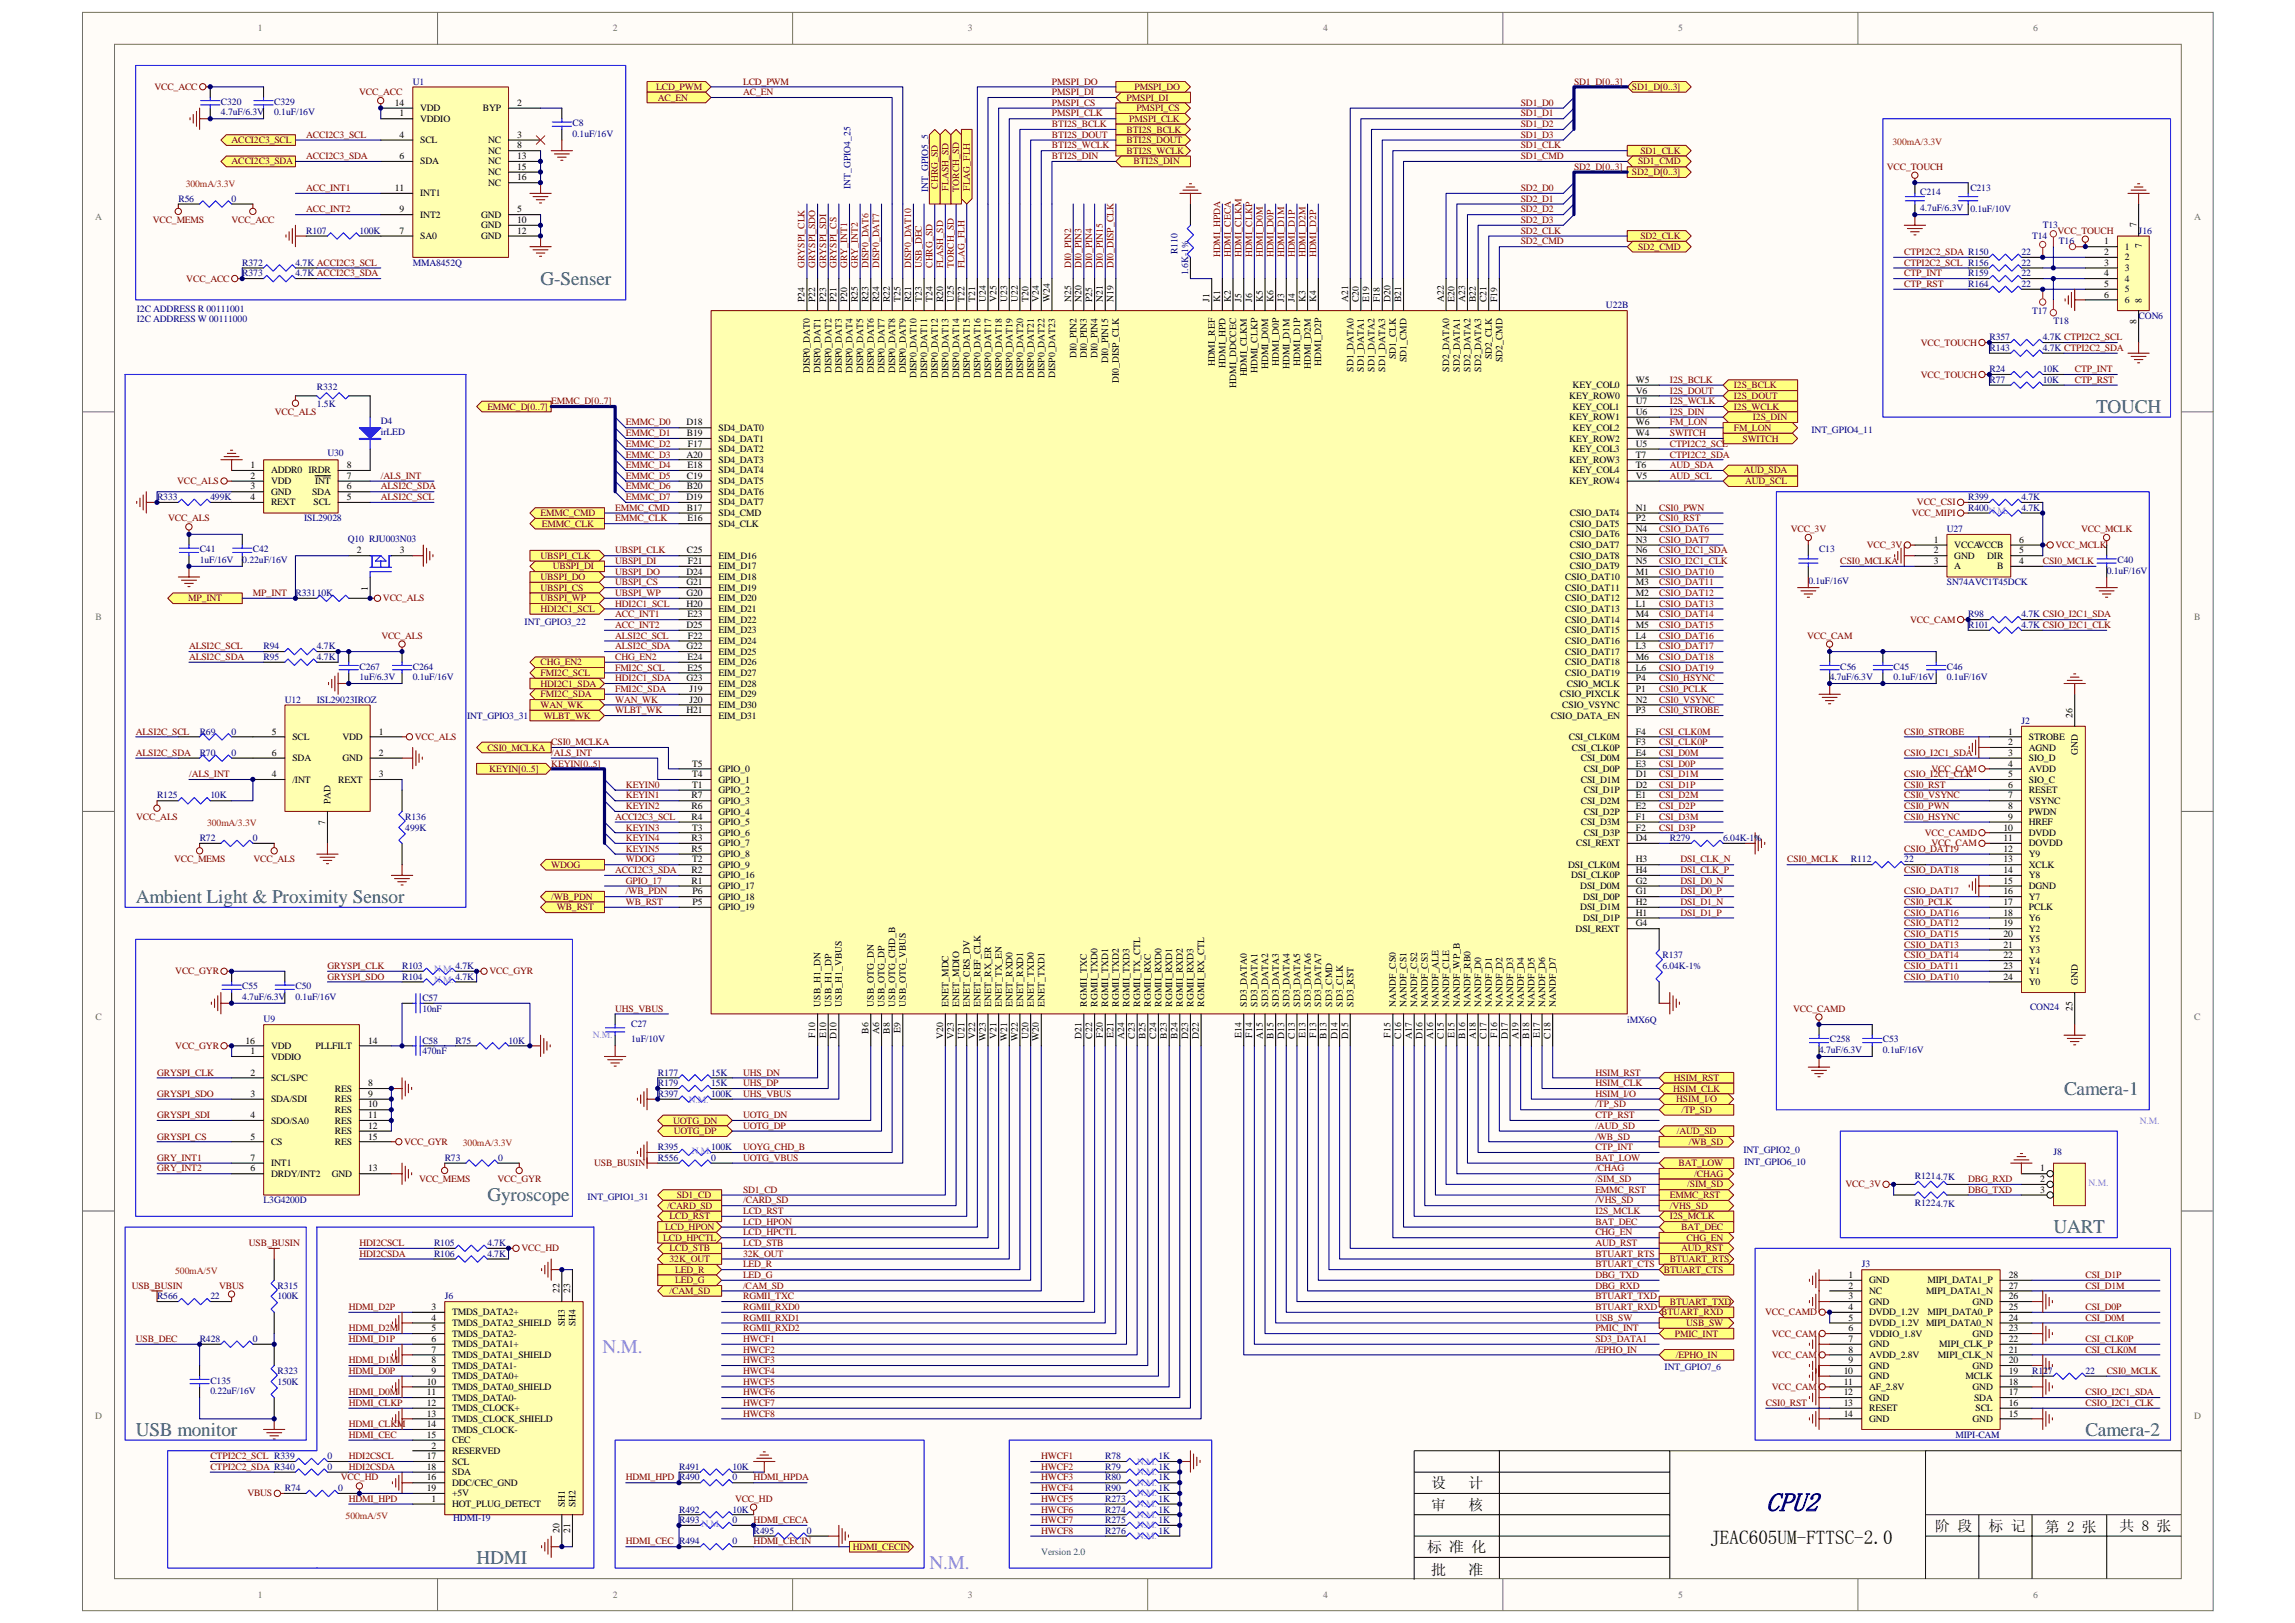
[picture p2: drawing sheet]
<svg xmlns="http://www.w3.org/2000/svg" width="420mm" height="297mm" viewBox="0 0 420 297" stroke-linecap="round" stroke-linejoin="round" font-family="sans-serif">
<defs><g id="words">
<text font-size="4.9" fill="#000080" x="323.3" y="276.6">CPU2</text>
<g font-size="3.5" fill="#008080">
<text x="99" y="52.1">G-Senser</text>
<text x="383.7" y="75.5">TOUCH</text>
<text x="24.9" y="165.3">Ambient Light &amp; Proximity Sensor</text>
<text x="377.9" y="200.4">Camera-1</text>
<text x="89.2" y="219.9">Gyroscope</text>
<text x="375.9" y="225.7">UART</text>
<text x="24.9" y="262.8">USB monitor</text>
<text x="381.8" y="262.8">Camera-2</text>
<text x="87.3" y="286.2">HDMI</text>
</g>
<g font-size="3.5" fill="#f0f">
<text x="110.3" y="247.6">N.M.</text>
<text x="170.2" y="287.1">N.M.</text>
</g>
<text font-size="3.5" x="313.1" y="282.6">JEAC605UM-FTTSC-2.0</text>
<g font-size="2.7">
<text x="262" y="272.4">设</text>
<text x="268.8" y="272.4">计</text>
<text x="262" y="276.3">审</text>
<text x="268.8" y="276.3">核</text>
<text x="354.3" y="280.2">阶 段</text>
<text x="364" y="280.2">标 记</text>
<text x="374.4" y="280.4">第 2 张</text>
<text x="388" y="280.2">共 8 张</text>
<text x="261.2" y="284.1">标 准 化</text>
<text x="262" y="288.2">批</text>
<text x="268.8" y="288.2">准</text>
</g>
<g font-size="1.8" fill="#706f64">
<text x="47.2" y="5.7">1</text>
<text x="112.2" y="5.7">2</text>
<text x="177.2" y="5.7">3</text>
<text x="242.2" y="5.7">4</text>
<text x="307.2" y="5.7">5</text>
<text x="372.2" y="5.7">6</text>
<text x="17.4" y="40.3">A</text>
<text x="401.7" y="40.3">A</text>
<text x="17.5" y="113.5">B</text>
<text x="401.7" y="113.5">B</text>
<text x="17.5" y="186.6">C</text>
<text x="401.7" y="186.6">C</text>
<text x="17.4" y="259.7">D</text>
<text x="401.7" y="259.7">D</text>
<text x="47.2" y="292.4">1</text>
<text x="112.2" y="292.4">2</text>
<text x="177.2" y="292.4">3</text>
<text x="242.2" y="292.4">4</text>
<text x="307.2" y="292.4">5</text>
<text x="372.2" y="292.4">6</text>
</g>
<g font-size="1.8" fill="#800000">
<text x="28.3" y="16.4">VCC_ACC</text>
<text x="65.8" y="17.4">VCC_ACC</text>
<text x="120.1" y="16.4">LCD_PWM</text>
<text x="136" y="17.4">AC_EN</text>
<text x="136" y="15.5">LCD_PWM</text>
<text x="192.6" y="15.5">PMSPI_DO</text>
<text x="192.6" y="17.4">PMSPI_DI</text>
<text x="207.7" y="16.4">PMSPI_DO</text>
<text x="288.2" y="15.5">SD1_D[0..3]</text>
<text x="298.8" y="16.4">SD1_D[0..3]</text>
<text x="120.4" y="18.4">AC_EN</text>
<text x="192.6" y="19.4">PMSPI_CS</text>
<text x="192.6" y="21.3">PMSPI_CLK</text>
<text x="192.6" y="23.3">BTI2S_BCLK</text>
<text x="206.2" y="18.4">PMSPI_DI</text>
<text x="206.7" y="22.3">PMSPI_CLK</text>
<text x="208" y="20.3">PMSPI_CS</text>
<text x="278.4" y="19.4">SD1_D0</text>
<text x="278.4" y="21.3">SD1_D1</text>
<text x="278.4" y="23.3">SD1_D2</text>
<text x="42.4" y="26.2">ACCI2C3_SCL</text>
<text x="56.1" y="25.2">ACCI2C3_SCL</text>
<text x="56.1" y="29.1">ACCI2C3_SDA</text>
<text x="192.6" y="25.2">BTI2S_DOUT</text>
<text x="192.6" y="27.2">BTI2S_WCLK</text>
<text x="192.6" y="29.1">BTI2S_DIN</text>
<text x="206.2" y="26.2">BTI2S_DOUT</text>
<text x="206.2" y="24.3">BTI2S_BCLK</text>
<text x="206.2" y="28.2">BTI2S_WCLK</text>
<text x="278.4" y="27.2">SD1_CLK</text>
<text x="278.4" y="29.1">SD1_CMD</text>
<text x="278.4" y="25.2">SD1_D3</text>
<text x="300.3" y="28.2">SD1_CLK</text>
<text x="42.4" y="30.1">ACCI2C3_SDA</text>
<text x="56.1" y="35">ACC_INT1</text>
<text x="171.7" y="34.5" transform="rotate(-90 171.7 34.5)">CHRG_SD</text>
<text x="173.6" y="34.9" transform="rotate(-90 173.6 34.9)">FLASH_SD</text>
<text x="175.6" y="35.1" transform="rotate(-90 175.6 35.1)">TORCH_SD</text>
<text x="177.5" y="34.9" transform="rotate(-90 177.5 34.9)">FLAG_FLH</text>
<text x="207.5" y="30.1">BTI2S_DIN</text>
<text x="278.4" y="35">SD2_D0</text>
<text x="288.2" y="31.1">SD2_D[0..3]</text>
<text x="298.8" y="32">SD2_D[0..3]</text>
<text x="299.9" y="30.1">SD1_CMD</text>
<text x="345.4" y="31.1">VCC_TOUCH</text>
<text x="27.9" y="40.8">VCC_MEMS</text>
<text x="42.4" y="40.8">VCC_ACC</text>
<text x="56.1" y="38.9">ACC_INT2</text>
<text x="278.4" y="36.9">SD2_D1</text>
<text x="278.4" y="38.9">SD2_D2</text>
<text x="278.4" y="40.8">SD2_D3</text>
<text x="223.4" y="47.1" transform="rotate(-90 223.4 47.1)">HDMI_HPDA</text>
<text x="225.3" y="47.1" transform="rotate(-90 225.3 47.1)">HDMI_CECA</text>
<text x="227.3" y="47.1" transform="rotate(-90 227.3 47.1)">HDMI_CLKM</text>
<text x="229.2" y="47.1" transform="rotate(-90 229.2 47.1)">HDMI_CLKP</text>
<text x="231.2" y="47.1" transform="rotate(-90 231.2 47.1)">HDMI_D0M</text>
<text x="233.1" y="47.1" transform="rotate(-90 233.1 47.1)">HDMI_D0P</text>
<text x="235.1" y="47.1" transform="rotate(-90 235.1 47.1)">HDMI_D1M</text>
<text x="237" y="47.1" transform="rotate(-90 237 47.1)">HDMI_D1P</text>
<text x="239" y="47.1" transform="rotate(-90 239 47.1)">HDMI_D2M</text>
<text x="240.9" y="47.1" transform="rotate(-90 240.9 47.1)">HDMI_D2P</text>
<text x="278.4" y="42.8">SD2_CLK</text>
<text x="278.4" y="44.7">SD2_CMD</text>
<text x="299.9" y="45.7">SD2_CMD</text>
<text x="300.3" y="43.8">SD2_CLK</text>
<text x="348.6" y="46.7">CTPI2C2_SDA R150</text>
<text x="376.6" y="42.8">VCC_TOUCH</text>
<text x="34.1" y="51.6">VCC_ACC</text>
<text x="147.3" y="49" transform="rotate(-90 147.3 49)">GRYSPI_CLK</text>
<text x="149.3" y="49" transform="rotate(-90 149.3 49)">GRYSPI_SDO</text>
<text x="151.2" y="49" transform="rotate(-90 151.2 49)">GRYSPI_SDI</text>
<text x="153.2" y="49" transform="rotate(-90 153.2 49)">GRYSPI_CS</text>
<text x="155.1" y="49" transform="rotate(-90 155.1 49)">GRY_INT1</text>
<text x="157.1" y="49" transform="rotate(-90 157.1 49)">GRY_INT2</text>
<text x="159" y="49" transform="rotate(-90 159 49)">DISP0_DAT6</text>
<text x="161" y="49" transform="rotate(-90 161 49)">DISP0_DAT7</text>
<text x="166.8" y="49" transform="rotate(-90 166.8 49)">DISP0_DAT10</text>
<text x="168.8" y="49" transform="rotate(-90 168.8 49)">USB_DEC</text>
<text x="170.7" y="49" transform="rotate(-90 170.7 49)">CHRG_SD</text>
<text x="172.7" y="49" transform="rotate(-90 172.7 49)">FLASH_SD</text>
<text x="174.6" y="49" transform="rotate(-90 174.6 49)">TORCH_SD</text>
<text x="176.6" y="49" transform="rotate(-90 176.6 49)">FLAG_FLH</text>
<text x="196.1" y="49" transform="rotate(-90 196.1 49)">DI0_PIN2</text>
<text x="198" y="49" transform="rotate(-90 198 49)">DI0_PIN3</text>
<text x="200" y="49" transform="rotate(-90 200 49)">DI0_PIN4</text>
<text x="201.9" y="49" transform="rotate(-90 201.9 49)">DI0_PIN15</text>
<text x="203.9" y="49" transform="rotate(-90 203.9 49)">DI0_DISP_CLK</text>
<text x="348.6" y="50.6">CTP_INT</text>
<text x="348.6" y="48.6">CTPI2C2_SCL R156</text>
<text x="348.6" y="52.5">CTP_RST</text>
<text x="351.6" y="63.2">VCC_TOUCH</text>
<text x="305.7" y="70.1">I2S_BCLK</text>
<text x="317.4" y="71.1">I2S_BCLK</text>
<text x="351.6" y="69.1">VCC_TOUCH</text>
<text x="379.8" y="68.1">CTP_INT</text>
<text x="379.8" y="70.1">CTP_RST</text>
<text x="50.3" y="75.9">VCC_ALS</text>
<text x="89.2" y="75">EMMC_D[0..7]</text>
<text x="100.9" y="74">EMMC_D[0..7]</text>
<text x="114.6" y="77.9">EMMC_D0</text>
<text x="305.7" y="77.9">FM_LON</text>
<text x="305.7" y="72">I2S_DOUT</text>
<text x="305.7" y="74">I2S_WCLK</text>
<text x="305.7" y="75.9">I2S_DIN</text>
<text x="317.4" y="73">I2S_DOUT</text>
<text x="317.4" y="75">I2S_WCLK</text>
<text x="320.9" y="76.9">I2S_DIN</text>
<text x="114.6" y="79.8">EMMC_D1</text>
<text x="114.6" y="81.8">EMMC_D2</text>
<text x="114.6" y="83.7">EMMC_D3</text>
<text x="305.7" y="81.8">CTPI2C2_SCL</text>
<text x="305.7" y="83.7">CTPI2C2_SDA</text>
<text x="305.7" y="79.8">SWITCH</text>
<text x="317.4" y="78.8">FM_LON</text>
<text x="319" y="80.8">SWITCH</text>
<text x="32.5" y="88.6">VCC_ALS</text>
<text x="69.7" y="87.6">/ALS_INT</text>
<text x="69.7" y="89.6">ALSI2C_SDA</text>
<text x="114.6" y="85.7">EMMC_D4</text>
<text x="114.6" y="87.6">EMMC_D5</text>
<text x="114.6" y="89.6">EMMC_D6</text>
<text x="305.7" y="85.7">AUD_SDA</text>
<text x="305.7" y="87.6">AUD_SCL</text>
<text x="319.2" y="86.7">AUD_SDA</text>
<text x="319.5" y="88.6">AUD_SCL</text>
<text x="30.8" y="95.4">VCC_ALS</text>
<text x="69.7" y="91.5">ALSI2C_SCL</text>
<text x="99" y="94.5">EMMC_CMD</text>
<text x="112.6" y="93.5">EMMC_CMD</text>
<text x="112.6" y="95.4">EMMC_CLK</text>
<text x="114.6" y="91.5">EMMC_D7</text>
<text x="303.8" y="93.5">CSI0_PWN</text>
<text x="303.8" y="95.4">CSI0_RST</text>
<text x="350" y="94.5">VCC_MIPI</text>
<text x="351" y="92.5">VCC_CSI</text>
<text x="99.2" y="96.4">EMMC_CLK</text>
<text x="112.6" y="101.3">UBSPI_CLK</text>
<text x="303.8" y="101.3">CSIO_I2C1_SDA</text>
<text x="303.8" y="97.4">CSIO_DAT6</text>
<text x="303.8" y="99.3">CSIO_DAT7</text>
<text x="327.8" y="97.4">VCC_3V</text>
<text x="341.8" y="100.3">VCC_3V</text>
<text x="376.3" y="100.3">VCC_MCLK</text>
<text x="381" y="97.4">VCC_MCLK</text>
<text x="99" y="102.3">UBSPI_CLK</text>
<text x="99" y="106.2">UBSPI_DO</text>
<text x="101.2" y="104.2">UBSPI_DI</text>
<text x="112.6" y="103.2">UBSPI_DI</text>
<text x="112.6" y="105.2">UBSPI_DO</text>
<text x="112.6" y="107.1">UBSPI_CS</text>
<text x="303.8" y="105.2">CSIO_DAT10</text>
<text x="303.8" y="107.1">CSIO_DAT11</text>
<text x="303.8" y="103.2">CSIO_I2C1_CLK</text>
<text x="336.9" y="103.2">CSI0_MCLKA</text>
<text x="374" y="103.2">CSI0_MCLK</text>
<text x="34.4" y="110.1">MP_INT</text>
<text x="46.3" y="109.1">MP_INT</text>
<text x="70.1" y="110.1">VCC_ALS</text>
<text x="99" y="108.1">UBSPI_CS</text>
<text x="99" y="110.1">UBSPI_WP</text>
<text x="99" y="112">HDI2C1_SCL</text>
<text x="112.6" y="111">HDI2C1_SCL</text>
<text x="112.6" y="113">ACC_INT1</text>
<text x="112.6" y="109.1">UBSPI_WP</text>
<text x="303.8" y="109.1">CSIO_DAT12</text>
<text x="303.8" y="111">CSIO_DAT13</text>
<text x="303.8" y="113">CSIO_DAT14</text>
<text x="349.7" y="114">VCC_CAM</text>
<text x="34.6" y="118.8">ALSI2C_SCL</text>
<text x="69.8" y="116.9">VCC_ALS</text>
<text x="112.6" y="114.9">ACC_INT2</text>
<text x="112.6" y="116.9">ALSI2C_SCL</text>
<text x="112.6" y="118.8">ALSI2C_SDA</text>
<text x="303.8" y="114.9">CSIO_DAT15</text>
<text x="303.8" y="116.9">CSIO_DAT16</text>
<text x="303.8" y="118.8">CSIO_DAT17</text>
<text x="330.8" y="116.9">VCC_CAM</text>
<text x="34.6" y="120.8">ALSI2C_SDA</text>
<text x="99" y="125.7">HDI2C1_SDA</text>
<text x="99" y="121.8">CHG_EN2</text>
<text x="99" y="123.7">FMI2C_SCL</text>
<text x="112.6" y="124.7">HDI2C1_SDA</text>
<text x="112.6" y="120.8">CHG_EN2</text>
<text x="112.6" y="122.7">FMI2C_SCL</text>
<text x="303.8" y="120.8">CSIO_DAT18</text>
<text x="303.8" y="122.7">CSIO_DAT19</text>
<text x="303.8" y="124.7">CSI0_HSYNC</text>
<text x="99" y="129.6">WAN_WK</text>
<text x="99" y="127.6">FMI2C_SDA</text>
<text x="99.5" y="131.5">WLBT_WK</text>
<text x="112.6" y="128.6">WAN_WK</text>
<text x="112.6" y="130.5">WLBT_WK</text>
<text x="112.6" y="126.6">FMI2C_SDA</text>
<text x="303.8" y="128.6">CSI0_VSYNC</text>
<text x="303.8" y="126.6">CSI0_PCLK</text>
<text x="303.8" y="130.5">CSI0_STROBE</text>
<text x="24.9" y="134.4">ALSI2C_SCL</text>
<text x="76" y="135.4">VCC_ALS</text>
<text x="89.2" y="137.4">CSI0_MCLKA</text>
<text x="100.9" y="136.4">CSI0_MCLKA</text>
<text x="303.8" y="134.4">CSI_CLK0M</text>
<text x="303.8" y="136.4">CSI_CLK0P</text>
<text x="348.6" y="134.4">CSI0_STROBE</text>
<text x="24.9" y="138.3">ALSI2C_SDA</text>
<text x="34.6" y="142.2">/ALS_INT</text>
<text x="89.6" y="141.3">KEYIN[0..5]</text>
<text x="100.9" y="138.3">/ALS_INT</text>
<text x="100.9" y="140.3">KEYIN[0..5]</text>
<text x="303.8" y="138.3">CSI_D0M</text>
<text x="303.8" y="140.3">CSI_D0P</text>
<text x="303.8" y="142.2">CSI_D1M</text>
<text x="348.6" y="138.3">CSIO_I2C1_SDA</text>
<text x="348.6" y="142.2">CSIO_I2C1_CLK</text>
<text x="353.6" y="141.3">VCC_CAM</text>
<text x="114.6" y="144.2">KEYIN0</text>
<text x="114.6" y="146.1">KEYIN1</text>
<text x="114.6" y="148.1">KEYIN2</text>
<text x="303.8" y="144.2">CSI_D1P</text>
<text x="303.8" y="146.1">CSI_D2M</text>
<text x="303.8" y="148.1">CSI_D2P</text>
<text x="348.6" y="144.2">CSI0_RST</text>
<text x="348.6" y="146.1">CSI0_VSYNC</text>
<text x="348.6" y="148.1">CSI0_PWN</text>
<text x="24.9" y="150.1">VCC_ALS</text>
<text x="112.6" y="150.1">ACCI2C3_SCL</text>
<text x="114.6" y="152">KEYIN3</text>
<text x="114.6" y="153.9">KEYIN4</text>
<text x="114.6" y="155.9">KEYIN5</text>
<text x="303.8" y="150.1">CSI_D3M</text>
<text x="303.8" y="152">CSI_D3P</text>
<text x="348.6" y="150.1">CSI0_HSYNC</text>
<text x="348.6" y="155.9">CSIO_DAT19</text>
<text x="352.4" y="153">VCC_CAMD</text>
<text x="353.6" y="154.9">VCC_CAM</text>
<text x="31.9" y="157.8">VCC_MEMS</text>
<text x="46.4" y="157.8">VCC_ALS</text>
<text x="100.9" y="158.8">WDOG</text>
<text x="112.6" y="159.8">ACCI2C3_SDA</text>
<text x="114.6" y="161.7">GPIO_17</text>
<text x="114.6" y="157.8">WDOG</text>
<text x="307.7" y="157.8">DSI_CLK_N</text>
<text x="307.7" y="159.8">DSI_CLK_P</text>
<text x="307.7" y="161.7">DSI_D0_N</text>
<text x="327.2" y="157.8">CSI0_MCLK</text>
<text x="348.6" y="159.8">CSIO_DAT18</text>
<text x="100.9" y="164.7">/WB_PDN</text>
<text x="101.9" y="166.6">WB_RST</text>
<text x="114.6" y="165.7">WB_RST</text>
<text x="114.6" y="163.7">/WB_PDN</text>
<text x="307.7" y="163.7">DSI_D0_P</text>
<text x="307.7" y="165.7">DSI_D1_N</text>
<text x="307.7" y="167.6">DSI_D1_P</text>
<text x="348.6" y="165.7">CSI0_PCLK</text>
<text x="348.6" y="167.6">CSIO_DAT16</text>
<text x="348.6" y="163.7">CSIO_DAT17</text>
<text x="348.6" y="169.5">CSIO_DAT12</text>
<text x="348.6" y="173.4">CSIO_DAT13</text>
<text x="348.6" y="171.5">CSIO_DAT15</text>
<text x="32.1" y="178.3">VCC_GYR</text>
<text x="60" y="177.4">GRYSPI_CLK</text>
<text x="60" y="179.3">GRYSPI_SDO</text>
<text x="89.6" y="178.3">VCC_GYR</text>
<text x="348.6" y="179.3">CSIO_DAT10</text>
<text x="348.6" y="177.4">CSIO_DAT11</text>
<text x="348.6" y="175.4">CSIO_DAT14</text>
<text x="112.6" y="185.1">UHS_VBUS</text>
<text x="328.3" y="185.1">VCC_CAMD</text>
<text x="32.1" y="192">VCC_GYR</text>
<text x="28.8" y="196.8">GRYSPI_CLK</text>
<text x="136" y="196.8">UHS_DN</text>
<text x="292.1" y="196.8">HSIM_RST</text>
<text x="306.5" y="197.8">HSIM_RST</text>
<text x="28.8" y="200.7">GRYSPI_SDO</text>
<text x="136" y="200.7">UHS_VBUS</text>
<text x="136" y="198.8">UHS_DP</text>
<text x="292.1" y="202.7">/TP_SD</text>
<text x="292.1" y="198.8">HSIM_CLK</text>
<text x="292.1" y="200.7">HSIM_I/O</text>
<text x="306.3" y="199.8">HSIM_CLK</text>
<text x="306.9" y="201.7">HSIM_I/O</text>
<text x="307.8" y="203.7">/TP_SD</text>
<text x="28.8" y="204.6">GRYSPI_SDI</text>
<text x="28.8" y="208.6">GRYSPI_CS</text>
<text x="74" y="209.5">VCC_GYR</text>
<text x="123.2" y="205.6">UOTG_DN</text>
<text x="123.3" y="207.6">UOTG_DP</text>
<text x="136" y="206.6">UOTG_DP</text>
<text x="136" y="204.6">UOTG_DN</text>
<text x="292.1" y="206.6">/AUD_SD</text>
<text x="292.1" y="208.6">/WB_SD</text>
<text x="292.1" y="204.6">CTP_RST</text>
<text x="307" y="207.6">/AUD_SD</text>
<text x="309.2" y="209.5">/WB_SD</text>
<text x="28.8" y="212.4">GRY_INT1</text>
<text x="28.8" y="214.4">GRY_INT2</text>
<text x="108.8" y="213.4">USB_BUSIN</text>
<text x="136" y="212.4">UOTG_VBUS</text>
<text x="136" y="210.5">UOYG_CHD_B</text>
<text x="292.1" y="214.4">/CHAG</text>
<text x="292.1" y="212.4">BAT_LOW</text>
<text x="292.1" y="210.5">CTP_INT</text>
<text x="307.3" y="213.4">BAT_LOW</text>
<text x="310.2" y="215.4">/CHAG</text>
<text x="76.7" y="216.3">VCC_MEMS</text>
<text x="91.1" y="216.3">VCC_GYR</text>
<text x="122.1" y="221.2">/CARD_SD</text>
<text x="123.9" y="219.3">SD1_CD</text>
<text x="136" y="218.3">SD1_CD</text>
<text x="136" y="220.3">/CARD_SD</text>
<text x="292.1" y="216.3">/SIM_SD</text>
<text x="292.1" y="220.3">/VHS_SD</text>
<text x="292.1" y="218.3">EMMC_RST</text>
<text x="305.7" y="221.2">/VHS_SD</text>
<text x="305.7" y="219.3">EMMC_RST</text>
<text x="308.9" y="217.3">/SIM_SD</text>
<text x="337.9" y="217.3">VCC_3V</text>
<text x="360.3" y="218.3">DBG_TXD</text>
<text x="360.3" y="216.3">DBG_RXD</text>
<text x="121.4" y="227.1">LCD_HPCTL</text>
<text x="121.8" y="225.1">LCD_HPON</text>
<text x="122.6" y="223.2">LCD_RST</text>
<text x="136" y="224.2">LCD_HPON</text>
<text x="136" y="226.1">LCD_HPCTL</text>
<text x="136" y="222.2">LCD_RST</text>
<text x="292.1" y="226.1">CHG_EN</text>
<text x="292.1" y="222.2">I2S_MCLK</text>
<text x="292.1" y="224.2">BAT_DEC</text>
<text x="305.7" y="223.2">I2S_MCLK</text>
<text x="307.8" y="225.1">BAT_DEC</text>
<text x="308.7" y="227.1">CHG_EN</text>
<text x="45.6" y="228">USB_BUSIN</text>
<text x="65.8" y="228">HDI2CSCL</text>
<text x="65.8" y="230">HDI2CSDA</text>
<text x="95.5" y="229">VCC_HD</text>
<text x="122.6" y="229">LCD_STB</text>
<text x="122.6" y="231">32K_OUT</text>
<text x="123.6" y="232.9">LED_R</text>
<text x="136" y="231.9">LED_R</text>
<text x="136" y="233.9">LED_G</text>
<text x="136" y="230">32K_OUT</text>
<text x="136" y="228">LCD_STB</text>
<text x="292.1" y="228">AUD_RST</text>
<text x="292.1" y="233.9">DBG_TXD</text>
<text x="292.1" y="231.9">BTUART_CTS</text>
<text x="292.1" y="230">BTUART_RTS</text>
<text x="304.6" y="232.9">BTUART_CTS</text>
<text x="305.7" y="231">BTUART_RTS</text>
<text x="307.8" y="229">AUD_RST</text>
<text x="381.8" y="233.9">CSI_D1P</text>
<text x="24.1" y="235.9">USB_BUSIN</text>
<text x="40.1" y="235.9">VBUS</text>
<text x="63.9" y="239.8">HDMI_D2P</text>
<text x="122.6" y="236.8">/CAM_SD</text>
<text x="123.6" y="234.9">LED_G</text>
<text x="136" y="239.8">RGMII_RXD0</text>
<text x="136" y="235.9">/CAM_SD</text>
<text x="136" y="237.8">RGMII_TXC</text>
<text x="292.1" y="235.9">DBG_RXD</text>
<text x="292.1" y="237.8">BTUART_TXD</text>
<text x="292.1" y="239.8">BTUART_RXD</text>
<text x="305.7" y="238.8">BTUART_TXD</text>
<text x="381.8" y="239.8">CSI_D0P</text>
<text x="381.8" y="235.9">CSI_D1M</text>
<text x="24.9" y="245.6">USB_DEC</text>
<text x="63.9" y="243.6">HDMI_D2M</text>
<text x="63.9" y="245.6">HDMI_D1P</text>
<text x="136" y="243.6">RGMII_RXD2</text>
<text x="136" y="241.7">RGMII_RXD1</text>
<text x="136" y="245.6">HWCF1</text>
<text x="292.1" y="245.6">SD3_DATA1</text>
<text x="292.1" y="241.7">USB_SW</text>
<text x="292.1" y="243.6">PMIC_INT</text>
<text x="304.1" y="240.7">BTUART_RXD</text>
<text x="306.6" y="244.6">PMIC_INT</text>
<text x="308.7" y="242.7">USB_SW</text>
<text x="323.1" y="240.7">VCC_CAMD</text>
<text x="324.4" y="244.6">VCC_CAM</text>
<text x="381.8" y="245.6">CSI_CLK0P</text>
<text x="381.8" y="241.7">CSI_D0M</text>
<text x="63.9" y="249.5">HDMI_D1M</text>
<text x="63.9" y="251.5">HDMI_D0P</text>
<text x="136" y="249.5">HWCF3</text>
<text x="136" y="251.5">HWCF4</text>
<text x="136" y="247.6">HWCF2</text>
<text x="292.1" y="247.6">/EPHO_IN</text>
<text x="306.8" y="248.5">/EPHO_IN</text>
<text x="324.4" y="248.5">VCC_CAM</text>
<text x="381.8" y="247.6">CSI_CLK0M</text>
<text x="385.7" y="251.5">CSI0_MCLK</text>
<text x="63.9" y="255.4">HDMI_D0M</text>
<text x="63.9" y="257.3">HDMI_CLKP</text>
<text x="136" y="257.3">HWCF7</text>
<text x="136" y="255.4">HWCF6</text>
<text x="136" y="253.4">HWCF5</text>
<text x="323.3" y="257.3">CSI0_RST</text>
<text x="324.4" y="254.4">VCC_CAM</text>
<text x="381.8" y="255.4">CSIO_I2C1_SDA</text>
<text x="381.8" y="257.3">CSIO_I2C1_CLK</text>
<text x="63.9" y="261.2">HDMI_CLKM</text>
<text x="63.9" y="263.2">HDMI_CEC</text>
<text x="136" y="259.2">HWCF8</text>
<text x="38.5" y="267.1">CTPI2C2_SCL R339</text>
<text x="38.5" y="269">CTPI2C2_SDA R340</text>
<text x="63.9" y="267.1">HDI2CSCL</text>
<text x="63.9" y="269">HDI2CSDA</text>
<text x="190.6" y="267.1">HWCF1</text>
<text x="190.6" y="269">HWCF2</text>
<text x="45.3" y="273.9">VBUS</text>
<text x="62.4" y="271">VCC_HD</text>
<text x="63.9" y="274.8">HDMI_HPD</text>
<text x="114.6" y="271">HDMI_HPD R490</text>
<text x="134.6" y="274.8">VCC_HD</text>
<text x="138" y="271">HDMI_HPDA</text>
<text x="190.6" y="271">HWCF3</text>
<text x="190.6" y="272.9">HWCF4</text>
<text x="190.6" y="274.8">HWCF5</text>
<text x="138" y="278.8">HDMI_CECA</text>
<text x="190.6" y="278.8">HWCF7</text>
<text x="190.6" y="280.7">HWCF8</text>
<text x="190.6" y="276.8">HWCF6</text>
<text x="114.6" y="282.7">HDMI_CEC R494</text>
<text x="138" y="282.7">HDMI_CECIN</text>
<text x="156.1" y="283.6">HDMI_CECIN</text>
</g>
<g font-size="1.8" fill="#000080">
<text x="75.6" y="15.5">U1</text>
<text x="40.5" y="19.2">C320</text>
<text x="40.5" y="21.1">4.7uF/6.3V</text>
<text x="50.2" y="19.2">C329</text>
<text x="50.2" y="21.1">0.1uF/16V</text>
<text x="104.8" y="23.1">C8</text>
<text x="104.8" y="25">0.1uF/16V</text>
<text x="155.7" y="34.6" transform="rotate(-90 155.7 34.6)">INT_GPIO4_25</text>
<text x="169.9" y="35.2" transform="rotate(-90 169.9 35.2)">INT_GPIO5_5</text>
<text x="351.5" y="35.8">C214</text>
<text x="360.7" y="35">C213</text>
<text x="32.6" y="36.9">R56</text>
<text x="42.4" y="36.9">0</text>
<text x="351.5" y="38.7">4.7uF/6.3V</text>
<text x="360.7" y="38.9">0.1uF/10V</text>
<text x="374" y="41.8">T13</text>
<text x="56.1" y="42.8">R107</text>
<text x="65.8" y="42.8">100K</text>
<text x="215.6" y="46.5" transform="rotate(-90 215.6 46.5)">R110</text>
<text x="370.1" y="46.7">22</text>
<text x="372" y="43.8">T14</text>
<text x="376.9" y="44.7">T16</text>
<text x="391.5" y="42.8">J16</text>
<text x="44.4" y="48.6">R372</text>
<text x="44.4" y="50.6">R373</text>
<text x="54.1" y="48.6">4.7K ACCI2C3_SCL</text>
<text x="54.1" y="50.6">4.7K ACCI2C3_SDA</text>
<text x="75.6" y="48.6">MMA8452Q</text>
<text x="217.5" y="50.4" transform="rotate(-90 217.5 50.4)">1.6K-1%</text>
<text x="360.3" y="50.6">R159</text>
<text x="360.3" y="52.5">R164</text>
<text x="370.1" y="48.6">22</text>
<text x="370.1" y="50.6">22</text>
<text x="370.1" y="52.5">22</text>
<text x="25" y="57">I2C ADDRESS R 00111001</text>
<text x="25" y="59">I2C ADDRESS W 00111000</text>
<text x="294" y="56.4">U22B</text>
<text x="372" y="57.4">T17</text>
<text x="375.9" y="59.4">T18</text>
<text x="391.5" y="58.4">CON6</text>
<text x="364.2" y="62.3">R357</text>
<text x="364.2" y="64.2">R143</text>
<text x="374" y="62.3">4.7K CTPI2C2_SCL</text>
<text x="374" y="64.2">4.7K CTPI2C2_SDA</text>
<text x="58" y="71.4">R332</text>
<text x="364.2" y="68.1">R24</text>
<text x="364.2" y="70.1">R77</text>
<text x="374" y="68.1">10K</text>
<text x="374" y="70.1">10K</text>
<text x="58" y="74.6">1.5K</text>
<text x="69.7" y="77.7">D4</text>
<text x="60" y="83.5">U30</text>
<text x="69.7" y="79.6">irLED</text>
<text x="331.7" y="79.2">INT_GPIO4_11</text>
<text x="28.8" y="91.5">R333</text>
<text x="38.5" y="91.5">499K</text>
<text x="55.7" y="95.4">ISL29028</text>
<text x="360.3" y="93.5">R400</text>
<text x="360.3" y="91.5">R399</text>
<text x="370.1" y="93.5">4.7K</text>
<text x="370.1" y="91.5">4.7K</text>
<text x="36.6" y="101.1">C41</text>
<text x="46.3" y="101.1">C42</text>
<text x="63.7" y="99.1">Q10 RJU003N03</text>
<text x="333" y="101.1">C13</text>
<text x="356.4" y="97.4">U27</text>
<text x="36.6" y="103">1uF/16V</text>
<text x="44.4" y="103">0.22uF/16V</text>
<text x="331.1" y="106.9">0.1uF/16V</text>
<text x="356.4" y="107.1">SN74AVC1T45DCK</text>
<text x="385.7" y="105">0.1uF/16V</text>
<text x="387.6" y="103">C40</text>
<text x="54.1" y="109.1">R33110K</text>
<text x="360.3" y="113">R98</text>
<text x="370.1" y="113">4.7K CSIO_I2C1_SDA</text>
<text x="48.3" y="118.8">R94</text>
<text x="58" y="118.8">4.7K</text>
<text x="96" y="114.3">INT_GPIO3_22</text>
<text x="360.3" y="114.9">R101</text>
<text x="370.1" y="114.9">4.7K CSIO_I2C1_CLK</text>
<text x="48.3" y="120.8">R95</text>
<text x="58" y="120.8">4.7K</text>
<text x="65.8" y="122.5">C267</text>
<text x="65.8" y="124.5">1uF/6.3V</text>
<text x="75.6" y="122.5">C264</text>
<text x="75.6" y="124.5">0.1uF/16V</text>
<text x="335" y="124.5">4.7uF/6.3V</text>
<text x="336.9" y="122.5">C56</text>
<text x="346.7" y="122.5">C45</text>
<text x="346.7" y="124.5">0.1uF/16V</text>
<text x="356.4" y="122.5">C46</text>
<text x="356.4" y="124.5">0.1uF/16V</text>
<text x="52.2" y="128.6">U12</text>
<text x="58" y="128.6">ISL29023IROZ</text>
<text x="85.5" y="131.5">INT_GPIO3_31</text>
<text x="36.6" y="134.4">R69</text>
<text x="42.4" y="134.4">0</text>
<text x="370.1" y="132.5">J2</text>
<text x="36.6" y="138.3">R70</text>
<text x="42.4" y="138.3">0</text>
<text x="28.8" y="146.1">R125</text>
<text x="38.5" y="146.1">10K</text>
<text x="36.6" y="153.9">R72</text>
<text x="46.3" y="153.9">0</text>
<text x="74.2" y="150.1">R136</text>
<text x="74.2" y="152">499K</text>
<text x="305.7" y="153.9">R279</text>
<text x="315.5" y="153.9">6.04K-1%</text>
<text x="338.9" y="157.8">R112</text>
<text x="348.6" y="157.8">22</text>
<text x="73.6" y="177.4">R103</text>
<text x="73.6" y="179.3">R104</text>
<text x="83.4" y="177.4">4.7K</text>
<text x="83.4" y="179.3">4.7K</text>
<text x="304.3" y="175.4">R137</text>
<text x="304.3" y="177.4">6.04K-1%</text>
<text x="44.4" y="181.1">C55</text>
<text x="44.4" y="183">4.7uF/6.3V</text>
<text x="54.1" y="181.1">C50</text>
<text x="54.1" y="183">0.1uF/16V</text>
<text x="77.3" y="183.2">C57</text>
<text x="77.3" y="185.1">10nF</text>
<text x="371.7" y="184.8">CON24</text>
<text x="48.3" y="187.1">U9</text>
<text x="77.3" y="191">C58</text>
<text x="83.4" y="191">R75</text>
<text x="93.1" y="191">10K</text>
<text x="115.6" y="187.9">C27</text>
<text x="115.6" y="190.8">1uF/10V</text>
<text x="297.9" y="187.3">iMX6Q</text>
<text x="335" y="190.8">C258</text>
<text x="344.7" y="190.8">C53</text>
<text x="77.3" y="193">470nF</text>
<text x="120.4" y="196.8">R177</text>
<text x="130.2" y="196.8">15K</text>
<text x="333" y="192.7">4.7uF/6.3V</text>
<text x="344.7" y="192.7">0.1uF/16V</text>
<text x="120.4" y="200.7">R397</text>
<text x="120.4" y="198.8">R179</text>
<text x="130.2" y="200.7">100K</text>
<text x="130.2" y="198.8">15K</text>
<text x="81.4" y="212.4">R73</text>
<text x="91.2" y="212.4">0</text>
<text x="120.4" y="210.5">R395</text>
<text x="120.4" y="212.4">R556</text>
<text x="130.2" y="210.5">100K</text>
<text x="130.2" y="212.4">0</text>
<text x="319.2" y="211.1">INT_GPIO2_0</text>
<text x="319.4" y="213.2">INT_GPIO6_10</text>
<text x="350.6" y="215.8">R1214.7K</text>
<text x="375.9" y="211.5">J8</text>
<text x="48.3" y="220.3">L3G4200D</text>
<text x="107.6" y="219.7">INT_GPIO1_31</text>
<text x="350.6" y="220.6">R1224.7K</text>
<text x="79.5" y="228">R105</text>
<text x="79.5" y="230">R106</text>
<text x="89.2" y="228">4.7K</text>
<text x="89.2" y="230">4.7K</text>
<text x="340.8" y="231.9">J3</text>
<text x="28.8" y="237.8">R566</text>
<text x="38.5" y="237.8">22</text>
<text x="50.8" y="235.9">R315</text>
<text x="50.8" y="237.8">100K</text>
<text x="81.4" y="237.8">J6</text>
<text x="36.6" y="245.6">R428</text>
<text x="46.3" y="245.6">0</text>
<text x="50.8" y="251.5">R323</text>
<text x="304.7" y="250.7">INT_GPIO7_6</text>
<text x="372" y="251.5">R127</text>
<text x="381.8" y="251.5">22</text>
<text x="38.5" y="253.2">C135</text>
<text x="38.5" y="255.2">0.22uF/16V</text>
<text x="50.8" y="253.4">150K</text>
<text x="358" y="263.2">MIPI-CAM</text>
<text x="60" y="267.1">0</text>
<text x="60" y="269">0</text>
<text x="124.3" y="269">R491</text>
<text x="134.1" y="269">10K</text>
<text x="202.3" y="267.1">R78</text>
<text x="202.3" y="269">R79</text>
<text x="212.1" y="267.1">1K</text>
<text x="212.1" y="269">1K</text>
<text x="52.2" y="272.9">R74</text>
<text x="61.9" y="272.9">0</text>
<text x="134.1" y="271">0</text>
<text x="202.3" y="271">R80</text>
<text x="202.3" y="272.9">R90</text>
<text x="202.3" y="274.8">R273</text>
<text x="212.1" y="271">1K</text>
<text x="212.1" y="272.9">1K</text>
<text x="212.1" y="274.8">1K</text>
<text x="83" y="278.4">HDMI-19</text>
<text x="124.3" y="276.8">R492</text>
<text x="124.3" y="278.8">R493</text>
<text x="134.1" y="276.8">10K</text>
<text x="134.1" y="278.8">0</text>
<text x="138" y="280.7">R495</text>
<text x="147.7" y="280.7">0</text>
<text x="202.3" y="276.8">R274</text>
<text x="202.3" y="278.8">R275</text>
<text x="202.3" y="280.7">R276</text>
<text x="212.1" y="276.8">1K</text>
<text x="212.1" y="278.8">1K</text>
<text x="212.1" y="280.7">1K</text>
<text x="134.1" y="282.7">0</text>
</g>
<g font-size="1.8">
<text x="72.3" y="19.4">14</text>
<text x="73.1" y="21.3">1</text>
<text x="76.9" y="20.3">VDD</text>
<text x="76.9" y="22.3">VDDIO</text>
<text x="88.4" y="20.3">BYP</text>
<text x="94.7" y="19.4">2</text>
<text x="73.1" y="25.2">4</text>
<text x="73.1" y="29.1">6</text>
<text x="76.9" y="26.2">SCL</text>
<text x="89.4" y="26.2">NC</text>
<text x="89.4" y="28.2">NC</text>
<text x="94.7" y="25.2">3</text>
<text x="94.7" y="27.2">8</text>
<text x="94.7" y="29.1">13</text>
<text x="72.3" y="35">11</text>
<text x="76.9" y="30.1">SDA</text>
<text x="76.9" y="35.9">INT1</text>
<text x="89.4" y="30.1">NC</text>
<text x="89.4" y="34">NC</text>
<text x="89.4" y="32">NC</text>
<text x="94.7" y="33">16</text>
<text x="94.7" y="31.1">15</text>
<text x="73.1" y="38.9">9</text>
<text x="76.9" y="39.9">INT2</text>
<text x="88.1" y="39.9">GND</text>
<text x="88.1" y="41.8">GND</text>
<text x="94.7" y="38.9">5</text>
<text x="94.7" y="40.8">10</text>
<text x="391.1" y="41.6" transform="rotate(-90 391.1 41.6)">7</text>
<text x="73.1" y="42.8">7</text>
<text x="76.9" y="43.8">SA0</text>
<text x="88.1" y="43.8">GND</text>
<text x="94.7" y="42.8">12</text>
<text x="385.2" y="44.7">1</text>
<text x="385.2" y="46.7">2</text>
<text x="389" y="45.7">1</text>
<text x="389" y="47.6">2</text>
<text x="392.1" y="45.5" transform="rotate(-90 392.1 45.5)">7</text>
<text x="385.2" y="48.6">3</text>
<text x="385.2" y="50.6">4</text>
<text x="385.2" y="52.5">5</text>
<text x="389" y="49.6">3</text>
<text x="389" y="51.6">4</text>
<text x="389" y="53.5">5</text>
<text x="147.3" y="55.3" transform="rotate(-90 147.3 55.3)">P24</text>
<text x="149.3" y="55.3" transform="rotate(-90 149.3 55.3)">P22</text>
<text x="151.2" y="55.3" transform="rotate(-90 151.2 55.3)">P23</text>
<text x="153.2" y="55.3" transform="rotate(-90 153.2 55.3)">P21</text>
<text x="155.1" y="55.3" transform="rotate(-90 155.1 55.3)">P20</text>
<text x="157.1" y="55.3" transform="rotate(-90 157.1 55.3)">R25</text>
<text x="159" y="55.3" transform="rotate(-90 159 55.3)">R23</text>
<text x="161" y="55.3" transform="rotate(-90 161 55.3)">R24</text>
<text x="162.9" y="55.3" transform="rotate(-90 162.9 55.3)">R22</text>
<text x="164.9" y="55.3" transform="rotate(-90 164.9 55.3)">T25</text>
<text x="166.8" y="55.3" transform="rotate(-90 166.8 55.3)">R21</text>
<text x="168.8" y="55.3" transform="rotate(-90 168.8 55.3)">T23</text>
<text x="170.7" y="55.3" transform="rotate(-90 170.7 55.3)">T24</text>
<text x="172.7" y="55.3" transform="rotate(-90 172.7 55.3)">R20</text>
<text x="174.6" y="55.3" transform="rotate(-90 174.6 55.3)">U25</text>
<text x="176.6" y="55.3" transform="rotate(-90 176.6 55.3)">T22</text>
<text x="178.5" y="55.3" transform="rotate(-90 178.5 55.3)">T21</text>
<text x="180.5" y="55.3" transform="rotate(-90 180.5 55.3)">U24</text>
<text x="182.4" y="55.3" transform="rotate(-90 182.4 55.3)">V25</text>
<text x="184.4" y="55.3" transform="rotate(-90 184.4 55.3)">U23</text>
<text x="186.3" y="55.3" transform="rotate(-90 186.3 55.3)">U22</text>
<text x="188.3" y="55.3" transform="rotate(-90 188.3 55.3)">T20</text>
<text x="190.2" y="55.3" transform="rotate(-90 190.2 55.3)">V24</text>
<text x="192.2" y="55.3" transform="rotate(-90 192.2 55.3)">W24</text>
<text x="196.1" y="55.3" transform="rotate(-90 196.1 55.3)">N25</text>
<text x="198" y="55.3" transform="rotate(-90 198 55.3)">N20</text>
<text x="200" y="55.3" transform="rotate(-90 200 55.3)">P25</text>
<text x="201.9" y="55.3" transform="rotate(-90 201.9 55.3)">N21</text>
<text x="203.9" y="55.3" transform="rotate(-90 203.9 55.3)">N19</text>
<text x="221.4" y="55.3" transform="rotate(-90 221.4 55.3)">J1</text>
<text x="223.4" y="55.3" transform="rotate(-90 223.4 55.3)">K1</text>
<text x="225.3" y="55.3" transform="rotate(-90 225.3 55.3)">K2</text>
<text x="227.3" y="55.3" transform="rotate(-90 227.3 55.3)">J5</text>
<text x="229.2" y="55.3" transform="rotate(-90 229.2 55.3)">J6</text>
<text x="231.2" y="55.3" transform="rotate(-90 231.2 55.3)">K5</text>
<text x="233.1" y="55.3" transform="rotate(-90 233.1 55.3)">K6</text>
<text x="235.1" y="55.3" transform="rotate(-90 235.1 55.3)">J3</text>
<text x="237" y="55.3" transform="rotate(-90 237 55.3)">J4</text>
<text x="239" y="55.3" transform="rotate(-90 239 55.3)">K3</text>
<text x="240.9" y="55.3" transform="rotate(-90 240.9 55.3)">K4</text>
<text x="246.8" y="55.3" transform="rotate(-90 246.8 55.3)">A21</text>
<text x="248.7" y="55.3" transform="rotate(-90 248.7 55.3)">C20</text>
<text x="250.7" y="55.3" transform="rotate(-90 250.7 55.3)">E19</text>
<text x="252.6" y="55.3" transform="rotate(-90 252.6 55.3)">F18</text>
<text x="254.6" y="55.3" transform="rotate(-90 254.6 55.3)">D20</text>
<text x="256.5" y="55.3" transform="rotate(-90 256.5 55.3)">B21</text>
<text x="264.3" y="55.3" transform="rotate(-90 264.3 55.3)">A22</text>
<text x="266.3" y="55.3" transform="rotate(-90 266.3 55.3)">E20</text>
<text x="268.2" y="55.3" transform="rotate(-90 268.2 55.3)">A23</text>
<text x="270.2" y="55.3" transform="rotate(-90 270.2 55.3)">B22</text>
<text x="272.1" y="55.3" transform="rotate(-90 272.1 55.3)">C21</text>
<text x="274.1" y="55.3" transform="rotate(-90 274.1 55.3)">F19</text>
<text x="385.2" y="54.5">6</text>
<text x="389" y="55.5">6</text>
<text x="391.1" y="59.3" transform="rotate(-90 391.1 59.3)">8</text>
<text x="392.1" y="55.5" transform="rotate(-90 392.1 55.5)">8</text>
<text x="197.1" y="65.6" transform="rotate(-90 197.1 65.6)">DI0_PIN2</text>
<text x="199" y="65.6" transform="rotate(-90 199 65.6)">DI0_PIN3</text>
<text x="200.9" y="65.6" transform="rotate(-90 200.9 65.6)">DI0_PIN4</text>
<text x="255.6" y="65.8" transform="rotate(-90 255.6 65.8)">SD1_CLK</text>
<text x="273.1" y="65.8" transform="rotate(-90 273.1 65.8)">SD2_CLK</text>
<text x="148.3" y="68.3" transform="rotate(-90 148.3 68.3)">DISP0_DAT0</text>
<text x="150.2" y="68.3" transform="rotate(-90 150.2 68.3)">DISP0_DAT1</text>
<text x="152.2" y="68.3" transform="rotate(-90 152.2 68.3)">DISP0_DAT2</text>
<text x="154.1" y="68.3" transform="rotate(-90 154.1 68.3)">DISP0_DAT3</text>
<text x="156.1" y="68.3" transform="rotate(-90 156.1 68.3)">DISP0_DAT4</text>
<text x="158" y="68.3" transform="rotate(-90 158 68.3)">DISP0_DAT5</text>
<text x="160" y="68.3" transform="rotate(-90 160 68.3)">DISP0_DAT6</text>
<text x="161.9" y="68.3" transform="rotate(-90 161.9 68.3)">DISP0_DAT7</text>
<text x="163.9" y="68.3" transform="rotate(-90 163.9 68.3)">DISP0_DAT8</text>
<text x="165.9" y="68.3" transform="rotate(-90 165.9 68.3)">DISP0_DAT9</text>
<text x="167.8" y="69.2" transform="rotate(-90 167.8 69.2)">DISP0_DAT10</text>
<text x="169.7" y="69.2" transform="rotate(-90 169.7 69.2)">DISP0_DAT11</text>
<text x="171.7" y="69.2" transform="rotate(-90 171.7 69.2)">DISP0_DAT12</text>
<text x="173.6" y="69.2" transform="rotate(-90 173.6 69.2)">DISP0_DAT13</text>
<text x="175.6" y="69.2" transform="rotate(-90 175.6 69.2)">DISP0_DAT14</text>
<text x="177.5" y="69.2" transform="rotate(-90 177.5 69.2)">DISP0_DAT15</text>
<text x="179.5" y="69.2" transform="rotate(-90 179.5 69.2)">DISP0_DAT16</text>
<text x="181.5" y="69.2" transform="rotate(-90 181.5 69.2)">DISP0_DAT17</text>
<text x="183.4" y="69.2" transform="rotate(-90 183.4 69.2)">DISP0_DAT18</text>
<text x="185.3" y="69.2" transform="rotate(-90 185.3 69.2)">DISP0_DAT19</text>
<text x="187.3" y="69.2" transform="rotate(-90 187.3 69.2)">DISP0_DAT20</text>
<text x="189.2" y="69.2" transform="rotate(-90 189.2 69.2)">DISP0_DAT21</text>
<text x="191.2" y="69.2" transform="rotate(-90 191.2 69.2)">DISP0_DAT22</text>
<text x="193.2" y="69.2" transform="rotate(-90 193.2 69.2)">DISP0_DAT23</text>
<text x="202.9" y="66.5" transform="rotate(-90 202.9 66.5)">DI0_PIN15</text>
<text x="204.9" y="70.1" transform="rotate(-90 204.9 70.1)">DI0_DISP_CLK</text>
<text x="222.4" y="67.1" transform="rotate(-90 222.4 67.1)">HDMI_REF</text>
<text x="224.4" y="67.3" transform="rotate(-90 224.4 67.3)">HDMI_HPD</text>
<text x="226.3" y="71" transform="rotate(-90 226.3 71)">HDMI_DDCCEC</text>
<text x="228.2" y="68.9" transform="rotate(-90 228.2 68.9)">HDMI_CLKM</text>
<text x="230.2" y="68.3" transform="rotate(-90 230.2 68.3)">HDMI_CLKP</text>
<text x="232.2" y="67.5" transform="rotate(-90 232.2 67.5)">HDMI_D0M</text>
<text x="234.1" y="66.9" transform="rotate(-90 234.1 66.9)">HDMI_D0P</text>
<text x="236.1" y="67.5" transform="rotate(-90 236.1 67.5)">HDMI_D1M</text>
<text x="238" y="66.9" transform="rotate(-90 238 66.9)">HDMI_D1P</text>
<text x="240" y="67.5" transform="rotate(-90 240 67.5)">HDMI_D2M</text>
<text x="241.9" y="66.9" transform="rotate(-90 241.9 66.9)">HDMI_D2P</text>
<text x="247.8" y="68" transform="rotate(-90 247.8 68)">SD1_DATA0</text>
<text x="249.7" y="68" transform="rotate(-90 249.7 68)">SD1_DATA1</text>
<text x="251.7" y="68" transform="rotate(-90 251.7 68)">SD1_DATA2</text>
<text x="253.6" y="68" transform="rotate(-90 253.6 68)">SD1_DATA3</text>
<text x="257.5" y="66.3" transform="rotate(-90 257.5 66.3)">SD1_CMD</text>
<text x="265.3" y="68" transform="rotate(-90 265.3 68)">SD2_DATA0</text>
<text x="267.3" y="68" transform="rotate(-90 267.3 68)">SD2_DATA1</text>
<text x="269.2" y="68" transform="rotate(-90 269.2 68)">SD2_DATA2</text>
<text x="271.2" y="68" transform="rotate(-90 271.2 68)">SD2_DATA3</text>
<text x="275.1" y="66.3" transform="rotate(-90 275.1 66.3)">SD2_CMD</text>
<text x="287.9" y="71.1">KEY_COL0</text>
<text x="299.5" y="70.1">W5</text>
<text x="125.7" y="77.9">D18</text>
<text x="287.3" y="73">KEY_ROW0</text>
<text x="287.3" y="76.9">KEY_ROW1</text>
<text x="287.9" y="75">KEY_COL1</text>
<text x="299.5" y="72">V6</text>
<text x="299.5" y="75.9">U6</text>
<text x="299.5" y="77.9">W6</text>
<text x="299.5" y="74">U7</text>
<text x="125.7" y="83.7">A20</text>
<text x="125.7" y="79.8">B19</text>
<text x="125.9" y="81.8">F17</text>
<text x="131.5" y="78.8">SD4_DAT0</text>
<text x="131.5" y="80.8">SD4_DAT1</text>
<text x="131.5" y="82.8">SD4_DAT2</text>
<text x="287.3" y="80.8">KEY_ROW2</text>
<text x="287.9" y="78.8">KEY_COL2</text>
<text x="287.9" y="82.8">KEY_COL3</text>
<text x="299.5" y="83.7">T7</text>
<text x="299.5" y="79.8">W4</text>
<text x="299.5" y="81.8">U5</text>
<text x="45.8" y="85.7">1</text>
<text x="45.8" y="87.6">2</text>
<text x="45.8" y="89.6">3</text>
<text x="49.6" y="86.7">ADDR0 IRDR</text>
<text x="49.6" y="88.6">VDD</text>
<text x="57.7" y="88.6">INT</text>
<text x="63.5" y="87.6">7</text>
<text x="63.5" y="89.6">6</text>
<text x="63.5" y="85.7">8</text>
<text x="125.7" y="87.6">C19</text>
<text x="125.7" y="89.6">B20</text>
<text x="125.8" y="85.7">E18</text>
<text x="131.5" y="84.7">SD4_DAT3</text>
<text x="131.5" y="86.7">SD4_DAT4</text>
<text x="131.5" y="88.6">SD4_DAT5</text>
<text x="287.3" y="84.7">KEY_ROW3</text>
<text x="287.3" y="88.6">KEY_ROW4</text>
<text x="287.9" y="86.7">KEY_COL4</text>
<text x="299.5" y="87.6">V5</text>
<text x="299.5" y="85.7">T6</text>
<text x="45.8" y="91.5">4</text>
<text x="49.6" y="90.6">GND</text>
<text x="49.6" y="92.5">REXT</text>
<text x="57.1" y="90.6">SDA</text>
<text x="57.4" y="92.5">SCL</text>
<text x="63.5" y="91.5">5</text>
<text x="125.7" y="91.5">D19</text>
<text x="125.7" y="93.5">B17</text>
<text x="125.8" y="95.4">E16</text>
<text x="131.5" y="94.5">SD4_CMD</text>
<text x="131.5" y="90.6">SD4_DAT6</text>
<text x="131.5" y="92.5">SD4_DAT7</text>
<text x="287.4" y="94.5">CSIO_DAT4</text>
<text x="299.5" y="93.5">N1</text>
<text x="299.5" y="95.4">P2</text>
<text x="65.4" y="101.3">2</text>
<text x="73.2" y="101.3">3</text>
<text x="125.7" y="101.3">C25</text>
<text x="131.5" y="96.4">SD4_CLK</text>
<text x="287.4" y="96.4">CSIO_DAT5</text>
<text x="287.4" y="100.3">CSIO_DAT7</text>
<text x="287.4" y="98.4">CSIO_DAT6</text>
<text x="299.5" y="99.3">N3</text>
<text x="299.5" y="97.4">N4</text>
<text x="299.5" y="101.3">N6</text>
<text x="354" y="99.3">1</text>
<text x="354" y="101.3">2</text>
<text x="357.8" y="100.3">VCCAVCCB</text>
<text x="369.7" y="99.3">6</text>
<text x="369.7" y="101.3">5</text>
<text x="125.7" y="105.2">D24</text>
<text x="125.7" y="107.1">G21</text>
<text x="125.9" y="103.2">F21</text>
<text x="131.5" y="104.2">EIM_D17</text>
<text x="131.5" y="102.3">EIM_D16</text>
<text x="131.5" y="106.2">EIM_D18</text>
<text x="286.5" y="106.2">CSIO_DAT10</text>
<text x="287.4" y="104.2">CSIO_DAT9</text>
<text x="287.4" y="102.3">CSIO_DAT8</text>
<text x="299.5" y="103.2">N5</text>
<text x="299.5" y="105.2">M1</text>
<text x="299.5" y="107.1">M3</text>
<text x="354" y="103.2">3</text>
<text x="357.8" y="102.3">GND</text>
<text x="357.8" y="104.2">A</text>
<text x="363.8" y="102.3">DIR</text>
<text x="365.6" y="104.2">B</text>
<text x="369.7" y="103.2">4</text>
<text x="67.3" y="108.1" transform="rotate(-90 67.3 108.1)">1</text>
<text x="125.7" y="111">H20</text>
<text x="125.7" y="109.1">G20</text>
<text x="125.8" y="113">E23</text>
<text x="131.5" y="114">EIM_D22</text>
<text x="131.5" y="108.1">EIM_D19</text>
<text x="131.5" y="112">EIM_D21</text>
<text x="131.5" y="110.1">EIM_D20</text>
<text x="286.5" y="108.1">CSIO_DAT11</text>
<text x="286.5" y="110.1">CSIO_DAT12</text>
<text x="286.5" y="112">CSIO_DAT13</text>
<text x="286.5" y="114">CSIO_DAT14</text>
<text x="299.5" y="109.1">M2</text>
<text x="299.5" y="111">L1</text>
<text x="299.5" y="113">M4</text>
<text x="125.7" y="118.8">G22</text>
<text x="125.7" y="114.9">D25</text>
<text x="125.9" y="116.9">F22</text>
<text x="131.5" y="119.8">EIM_D25</text>
<text x="131.5" y="115.9">EIM_D23</text>
<text x="131.5" y="117.9">EIM_D24</text>
<text x="286.5" y="117.9">CSIO_DAT16</text>
<text x="286.5" y="119.8">CSIO_DAT17</text>
<text x="286.5" y="115.9">CSIO_DAT15</text>
<text x="299.5" y="116.9">L4</text>
<text x="299.5" y="118.8">L3</text>
<text x="299.5" y="114.9">M5</text>
<text x="125.7" y="124.7">G23</text>
<text x="125.8" y="122.7">E25</text>
<text x="125.8" y="120.8">E24</text>
<text x="131.5" y="123.7">EIM_D27</text>
<text x="131.5" y="121.8">EIM_D26</text>
<text x="131.5" y="125.7">EIM_D28</text>
<text x="286.5" y="121.8">CSIO_DAT18</text>
<text x="286.5" y="123.7">CSIO_DAT19</text>
<text x="286.8" y="125.7">CSIO_MCLK</text>
<text x="299.5" y="124.7">P4</text>
<text x="299.5" y="120.8">M6</text>
<text x="299.5" y="122.7">L6</text>
<text x="125.7" y="130.5">H21</text>
<text x="126.2" y="128.6">J20</text>
<text x="126.2" y="126.6">J19</text>
<text x="131.5" y="129.6">EIM_D30</text>
<text x="131.5" y="131.5">EIM_D31</text>
<text x="131.5" y="127.6">EIM_D29</text>
<text x="283.9" y="131.5">CSIO_DATA_EN</text>
<text x="285.6" y="127.6">CSIO_PIXCLK</text>
<text x="286" y="129.6">CSIO_VSYNC</text>
<text x="299.5" y="126.6">P1</text>
<text x="299.5" y="130.5">P3</text>
<text x="299.5" y="128.6">N2</text>
<text x="379.4" y="131.4" transform="rotate(-90 379.4 131.4)">26</text>
<text x="49.8" y="134.4">5</text>
<text x="53.5" y="135.4">SCL</text>
<text x="62.7" y="135.4">VDD</text>
<text x="69.3" y="134.4">1</text>
<text x="287.2" y="135.4">CSI_CLK0M</text>
<text x="287.7" y="137.4">CSI_CLK0P</text>
<text x="299.5" y="136.4">F3</text>
<text x="299.5" y="134.4">F4</text>
<text x="367.7" y="134.4">1</text>
<text x="367.7" y="136.4">2</text>
<text x="371.4" y="135.4">STROBE</text>
<text x="371.4" y="137.4">AGND</text>
<text x="49.8" y="138.3">6</text>
<text x="49.8" y="142.2">4</text>
<text x="53.5" y="139.3">SDA</text>
<text x="53.5" y="143.2">/INT</text>
<text x="61.9" y="143.2">REXT</text>
<text x="62.7" y="139.3">GND</text>
<text x="69.3" y="138.3">2</text>
<text x="69.3" y="142.2">3</text>
<text x="126.7" y="142.2">T4</text>
<text x="126.7" y="140.3">T5</text>
<text x="131.5" y="143.2">GPIO_1</text>
<text x="131.5" y="141.3">GPIO_0</text>
<text x="289.4" y="139.3">CSI_D0M</text>
<text x="289.4" y="143.2">CSI_D1M</text>
<text x="290" y="141.3">CSI_D0P</text>
<text x="299.5" y="138.3">E4</text>
<text x="299.5" y="142.2">D1</text>
<text x="299.5" y="140.3">E3</text>
<text x="367.7" y="138.3">3</text>
<text x="367.7" y="140.3">4</text>
<text x="367.7" y="142.2">5</text>
<text x="371.4" y="139.3">SIO_D</text>
<text x="371.4" y="141.3">AVDD</text>
<text x="371.4" y="143.2">SIO_C</text>
<text x="380.4" y="138.1" transform="rotate(-90 380.4 138.1)">GND</text>
<text x="60.5" y="147.2" transform="rotate(-90 60.5 147.2)">PAD</text>
<text x="126.6" y="146.1">R7</text>
<text x="126.6" y="148.1">R6</text>
<text x="126.7" y="144.2">T1</text>
<text x="131.5" y="147.1">GPIO_3</text>
<text x="131.5" y="145.2">GPIO_2</text>
<text x="131.5" y="149.1">GPIO_4</text>
<text x="289.4" y="147.1">CSI_D2M</text>
<text x="290" y="145.2">CSI_D1P</text>
<text x="290" y="149.1">CSI_D2P</text>
<text x="299.5" y="146.1">E1</text>
<text x="299.5" y="144.2">D2</text>
<text x="299.5" y="148.1">E2</text>
<text x="367.7" y="144.2">6</text>
<text x="367.7" y="146.1">7</text>
<text x="367.7" y="148.1">8</text>
<text x="371.4" y="145.2">RESET</text>
<text x="371.4" y="147.1">VSYNC</text>
<text x="371.4" y="149.1">PWDN</text>
<text x="59.6" y="151" transform="rotate(-90 59.6 151)">7</text>
<text x="126.6" y="153.9">R3</text>
<text x="126.6" y="150.1">R4</text>
<text x="126.6" y="155.9">R5</text>
<text x="126.7" y="152">T3</text>
<text x="131.5" y="154.9">GPIO_7</text>
<text x="131.5" y="151">GPIO_5</text>
<text x="131.5" y="153">GPIO_6</text>
<text x="288.6" y="154.9">CSI_REXT</text>
<text x="289.4" y="151">CSI_D3M</text>
<text x="290" y="153">CSI_D3P</text>
<text x="299.5" y="150.1">F1</text>
<text x="299.5" y="153.9">D4</text>
<text x="299.5" y="152">F2</text>
<text x="366.8" y="152">10</text>
<text x="366.8" y="153.9">11</text>
<text x="366.8" y="155.9">12</text>
<text x="367.7" y="150.1">9</text>
<text x="371.4" y="151">HREF</text>
<text x="371.4" y="153">DVDD</text>
<text x="371.4" y="154.9">DOVDD</text>
<text x="126.6" y="161.7">R1</text>
<text x="126.6" y="159.8">R2</text>
<text x="126.7" y="157.8">T2</text>
<text x="131.5" y="156.9">GPIO_8</text>
<text x="131.5" y="160.8">GPIO_16</text>
<text x="131.5" y="158.8">GPIO_9</text>
<text x="287.1" y="158.8">DSI_CLK0M</text>
<text x="287.7" y="160.8">DSI_CLK0P</text>
<text x="299.5" y="161.7">G2</text>
<text x="299.5" y="159.8">H4</text>
<text x="299.5" y="157.8">H3</text>
<text x="366.8" y="157.8">13</text>
<text x="366.8" y="159.8">14</text>
<text x="366.8" y="161.7">15</text>
<text x="371.4" y="156.9">Y9</text>
<text x="371.4" y="158.8">XCLK</text>
<text x="371.4" y="160.8">Y8</text>
<text x="126.8" y="165.7">P5</text>
<text x="126.8" y="163.7">P6</text>
<text x="131.5" y="162.7">GPIO_17</text>
<text x="131.5" y="166.6">GPIO_19</text>
<text x="131.5" y="164.7">GPIO_18</text>
<text x="289.3" y="162.7">DSI_D0M</text>
<text x="289.3" y="166.6">DSI_D1M</text>
<text x="289.9" y="164.7">DSI_D0P</text>
<text x="299.5" y="163.7">G1</text>
<text x="299.5" y="167.6">H1</text>
<text x="299.5" y="165.7">H2</text>
<text x="366.8" y="163.7">16</text>
<text x="366.8" y="165.7">17</text>
<text x="366.8" y="167.6">18</text>
<text x="371.4" y="162.7">DGND</text>
<text x="371.4" y="164.7">Y7</text>
<text x="371.4" y="166.6">PCLK</text>
<text x="288.4" y="170.5">DSI_REXT</text>
<text x="289.9" y="168.6">DSI_D1P</text>
<text x="299.5" y="169.5">G4</text>
<text x="366.8" y="171.5">20</text>
<text x="366.8" y="173.4">21</text>
<text x="366.8" y="169.5">19</text>
<text x="371.4" y="168.6">Y6</text>
<text x="371.4" y="172.5">Y5</text>
<text x="371.4" y="170.5">Y2</text>
<text x="366.8" y="175.4">22</text>
<text x="366.8" y="177.4">23</text>
<text x="366.8" y="179.3">24</text>
<text x="371.4" y="176.4">Y4</text>
<text x="371.4" y="174.4">Y3</text>
<text x="371.4" y="178.3">Y1</text>
<text x="150.2" y="184.2" transform="rotate(-90 150.2 184.2)">USB_H1_DN</text>
<text x="152.2" y="184.2" transform="rotate(-90 152.2 184.2)">USB_H1_DP</text>
<text x="154.1" y="184.2" transform="rotate(-90 154.1 184.2)">USB_H1_VBUS</text>
<text x="160" y="184.2" transform="rotate(-90 160 184.2)">USB_OTG_DN</text>
<text x="161.9" y="184.2" transform="rotate(-90 161.9 184.2)">USB_OTG_DP</text>
<text x="163.9" y="184.2" transform="rotate(-90 163.9 184.2)">USB_OTG_CHD_B</text>
<text x="165.9" y="184.2" transform="rotate(-90 165.9 184.2)">USB_OTG_VBUS</text>
<text x="173.6" y="184.2" transform="rotate(-90 173.6 184.2)">ENET_MDC</text>
<text x="175.6" y="184.2" transform="rotate(-90 175.6 184.2)">ENET_MDIO</text>
<text x="177.5" y="184.2" transform="rotate(-90 177.5 184.2)">ENET_CRS_DV</text>
<text x="179.5" y="184.2" transform="rotate(-90 179.5 184.2)">ENET_REF_CLK</text>
<text x="181.5" y="184.2" transform="rotate(-90 181.5 184.2)">ENET_RX_ER</text>
<text x="183.4" y="184.2" transform="rotate(-90 183.4 184.2)">ENET_TX_EN</text>
<text x="185.3" y="184.2" transform="rotate(-90 185.3 184.2)">ENET_RXD0</text>
<text x="187.3" y="184.2" transform="rotate(-90 187.3 184.2)">ENET_RXD1</text>
<text x="189.2" y="184.2" transform="rotate(-90 189.2 184.2)">ENET_TXD0</text>
<text x="191.2" y="184.2" transform="rotate(-90 191.2 184.2)">ENET_TXD1</text>
<text x="199" y="184.2" transform="rotate(-90 199 184.2)">RGMII_TXC</text>
<text x="200.9" y="184.2" transform="rotate(-90 200.9 184.2)">RGMII_TXD0</text>
<text x="202.9" y="184.2" transform="rotate(-90 202.9 184.2)">RGMII_TXD1</text>
<text x="204.9" y="184.2" transform="rotate(-90 204.9 184.2)">RGMII_TXD2</text>
<text x="206.8" y="184.2" transform="rotate(-90 206.8 184.2)">RGMII_TXD3</text>
<text x="208.8" y="184.2" transform="rotate(-90 208.8 184.2)">RGMII_TX_CTL</text>
<text x="210.7" y="184.2" transform="rotate(-90 210.7 184.2)">RGMII_RXC</text>
<text x="212.7" y="184.2" transform="rotate(-90 212.7 184.2)">RGMII_RXD0</text>
<text x="214.6" y="184.2" transform="rotate(-90 214.6 184.2)">RGMII_RXD1</text>
<text x="216.5" y="184.2" transform="rotate(-90 216.5 184.2)">RGMII_RXD2</text>
<text x="218.5" y="184.2" transform="rotate(-90 218.5 184.2)">RGMII_RXD3</text>
<text x="220.5" y="184.2" transform="rotate(-90 220.5 184.2)">RGMII_RX_CTL</text>
<text x="228.2" y="184.2" transform="rotate(-90 228.2 184.2)">SD3_DATA0</text>
<text x="230.2" y="184.2" transform="rotate(-90 230.2 184.2)">SD3_DATA1</text>
<text x="232.2" y="184.2" transform="rotate(-90 232.2 184.2)">SD3_DATA2</text>
<text x="234.1" y="184.2" transform="rotate(-90 234.1 184.2)">SD3_DATA3</text>
<text x="236.1" y="184.2" transform="rotate(-90 236.1 184.2)">SD3_DATA4</text>
<text x="238" y="184.2" transform="rotate(-90 238 184.2)">SD3_DATA5</text>
<text x="240" y="184.2" transform="rotate(-90 240 184.2)">SD3_DATA6</text>
<text x="241.9" y="184.2" transform="rotate(-90 241.9 184.2)">SD3_DATA7</text>
<text x="243.9" y="184.2" transform="rotate(-90 243.9 184.2)">SD3_CMD</text>
<text x="245.8" y="184.2" transform="rotate(-90 245.8 184.2)">SD3_CLK</text>
<text x="247.8" y="184.2" transform="rotate(-90 247.8 184.2)">SD3_RST</text>
<text x="255.6" y="184.2" transform="rotate(-90 255.6 184.2)">NANDF_CS0</text>
<text x="257.5" y="184.2" transform="rotate(-90 257.5 184.2)">NANDF_CS1</text>
<text x="259.5" y="184.2" transform="rotate(-90 259.5 184.2)">NANDF_CS2</text>
<text x="261.4" y="184.2" transform="rotate(-90 261.4 184.2)">NANDF_CS3</text>
<text x="263.4" y="184.2" transform="rotate(-90 263.4 184.2)">NANDF_ALE</text>
<text x="265.3" y="184.2" transform="rotate(-90 265.3 184.2)">NANDF_CLE</text>
<text x="267.3" y="184.2" transform="rotate(-90 267.3 184.2)">NANDF_WP_B</text>
<text x="269.2" y="184.2" transform="rotate(-90 269.2 184.2)">NANDF_RB0</text>
<text x="271.2" y="184.2" transform="rotate(-90 271.2 184.2)">NANDF_D0</text>
<text x="273.1" y="184.2" transform="rotate(-90 273.1 184.2)">NANDF_D1</text>
<text x="275.1" y="184.2" transform="rotate(-90 275.1 184.2)">NANDF_D2</text>
<text x="277" y="184.2" transform="rotate(-90 277 184.2)">NANDF_D3</text>
<text x="279" y="184.2" transform="rotate(-90 279 184.2)">NANDF_D4</text>
<text x="280.9" y="184.2" transform="rotate(-90 280.9 184.2)">NANDF_D5</text>
<text x="282.9" y="184.2" transform="rotate(-90 282.9 184.2)">NANDF_D6</text>
<text x="284.8" y="184.2" transform="rotate(-90 284.8 184.2)">NANDF_D7</text>
<text x="371.4" y="180.3">Y0</text>
<text x="379.4" y="185" transform="rotate(-90 379.4 185)">25</text>
<text x="380.4" y="180.3" transform="rotate(-90 380.4 180.3)">GND</text>
<text x="45" y="191">16</text>
<text x="49.6" y="192">VDD</text>
<text x="57.8" y="192">PLLFILT</text>
<text x="67.4" y="191">14</text>
<text x="149.3" y="189.9" transform="rotate(-90 149.3 189.9)">F10</text>
<text x="151.2" y="190" transform="rotate(-90 151.2 190)">E10</text>
<text x="153.2" y="190.2" transform="rotate(-90 153.2 190.2)">D10</text>
<text x="159" y="189.2" transform="rotate(-90 159 189.2)">B6</text>
<text x="161" y="189.3" transform="rotate(-90 161 189.3)">A6</text>
<text x="162.9" y="189.2" transform="rotate(-90 162.9 189.2)">B8</text>
<text x="164.9" y="189.1" transform="rotate(-90 164.9 189.1)">E9</text>
<text x="172.7" y="190.2" transform="rotate(-90 172.7 190.2)">V20</text>
<text x="174.6" y="190.2" transform="rotate(-90 174.6 190.2)">V23</text>
<text x="176.6" y="190.2" transform="rotate(-90 176.6 190.2)">U21</text>
<text x="178.5" y="190.2" transform="rotate(-90 178.5 190.2)">V22</text>
<text x="180.5" y="190.6" transform="rotate(-90 180.5 190.6)">W23</text>
<text x="182.4" y="190.2" transform="rotate(-90 182.4 190.2)">V21</text>
<text x="184.4" y="190.6" transform="rotate(-90 184.4 190.6)">W21</text>
<text x="186.3" y="190.6" transform="rotate(-90 186.3 190.6)">W22</text>
<text x="188.3" y="190.2" transform="rotate(-90 188.3 190.2)">U20</text>
<text x="190.2" y="190.6" transform="rotate(-90 190.2 190.6)">W20</text>
<text x="198" y="190.2" transform="rotate(-90 198 190.2)">D21</text>
<text x="200" y="190.1" transform="rotate(-90 200 190.1)">C22</text>
<text x="201.9" y="189.9" transform="rotate(-90 201.9 189.9)">F20</text>
<text x="203.9" y="190" transform="rotate(-90 203.9 190)">E21</text>
<text x="205.8" y="190.2" transform="rotate(-90 205.8 190.2)">A24</text>
<text x="207.8" y="190.1" transform="rotate(-90 207.8 190.1)">C23</text>
<text x="209.7" y="190.1" transform="rotate(-90 209.7 190.1)">B25</text>
<text x="211.7" y="190.1" transform="rotate(-90 211.7 190.1)">C24</text>
<text x="213.6" y="190.1" transform="rotate(-90 213.6 190.1)">B23</text>
<text x="215.6" y="190.1" transform="rotate(-90 215.6 190.1)">B24</text>
<text x="217.5" y="190.2" transform="rotate(-90 217.5 190.2)">D23</text>
<text x="219.5" y="190.2" transform="rotate(-90 219.5 190.2)">D22</text>
<text x="227.3" y="190" transform="rotate(-90 227.3 190)">E14</text>
<text x="229.2" y="189.9" transform="rotate(-90 229.2 189.9)">F14</text>
<text x="231.2" y="190.2" transform="rotate(-90 231.2 190.2)">A15</text>
<text x="233.1" y="190.1" transform="rotate(-90 233.1 190.1)">B15</text>
<text x="235.1" y="190.2" transform="rotate(-90 235.1 190.2)">D13</text>
<text x="237" y="190.1" transform="rotate(-90 237 190.1)">C13</text>
<text x="239" y="190" transform="rotate(-90 239 190)">E13</text>
<text x="240.9" y="189.9" transform="rotate(-90 240.9 189.9)">F13</text>
<text x="242.9" y="190.1" transform="rotate(-90 242.9 190.1)">B13</text>
<text x="244.8" y="190.2" transform="rotate(-90 244.8 190.2)">D14</text>
<text x="246.8" y="190.2" transform="rotate(-90 246.8 190.2)">D15</text>
<text x="254.6" y="189.9" transform="rotate(-90 254.6 189.9)">F15</text>
<text x="256.5" y="190.1" transform="rotate(-90 256.5 190.1)">C16</text>
<text x="258.5" y="190.2" transform="rotate(-90 258.5 190.2)">A17</text>
<text x="260.4" y="190.2" transform="rotate(-90 260.4 190.2)">D16</text>
<text x="262.4" y="190.2" transform="rotate(-90 262.4 190.2)">A16</text>
<text x="264.3" y="190.1" transform="rotate(-90 264.3 190.1)">C15</text>
<text x="266.3" y="190" transform="rotate(-90 266.3 190)">E15</text>
<text x="268.2" y="190.1" transform="rotate(-90 268.2 190.1)">B16</text>
<text x="270.2" y="190.2" transform="rotate(-90 270.2 190.2)">A18</text>
<text x="272.1" y="190.1" transform="rotate(-90 272.1 190.1)">C17</text>
<text x="274.1" y="189.9" transform="rotate(-90 274.1 189.9)">F16</text>
<text x="276" y="190.2" transform="rotate(-90 276 190.2)">D17</text>
<text x="278" y="190.2" transform="rotate(-90 278 190.2)">A19</text>
<text x="279.9" y="190.1" transform="rotate(-90 279.9 190.1)">B18</text>
<text x="281.9" y="190" transform="rotate(-90 281.9 190)">E17</text>
<text x="283.9" y="190.1" transform="rotate(-90 283.9 190.1)">C18</text>
<text x="45.8" y="193">1</text>
<text x="45.8" y="196.8">2</text>
<text x="49.6" y="193.9">VDDIO</text>
<text x="49.6" y="197.8">SCL/SPC</text>
<text x="45.8" y="200.7">3</text>
<text x="49.6" y="201.7">SDA/SDI</text>
<text x="61.3" y="199.8">RES</text>
<text x="61.3" y="201.7">RES</text>
<text x="61.3" y="203.7">RES</text>
<text x="67.4" y="198.8">8</text>
<text x="67.4" y="200.7">9</text>
<text x="67.4" y="202.7">10</text>
<text x="45.8" y="204.6">4</text>
<text x="45.8" y="208.6">5</text>
<text x="49.6" y="205.6">SDO/SA0</text>
<text x="49.6" y="209.5">CS</text>
<text x="61.3" y="205.6">RES</text>
<text x="61.3" y="207.6">RES</text>
<text x="61.3" y="209.5">RES</text>
<text x="67.4" y="204.6">11</text>
<text x="67.4" y="206.6">12</text>
<text x="67.4" y="208.6">15</text>
<text x="45.8" y="212.4">7</text>
<text x="45.8" y="214.4">6</text>
<text x="49.6" y="213.4">INT1</text>
<text x="49.6" y="215.4">DRDY/INT2</text>
<text x="60.8" y="215.4">GND</text>
<text x="67.4" y="214.4">13</text>
<text x="373.5" y="214.4">1</text>
<text x="373.5" y="216.3">2</text>
<text x="373.5" y="218.3">3</text>
<text x="338.4" y="233.9">1</text>
<text x="367.7" y="233.9">28</text>
<text x="79" y="239.8">3</text>
<text x="102.5" y="236.7" transform="rotate(-90 102.5 236.7)">22</text>
<text x="104.4" y="236.7" transform="rotate(-90 104.4 236.7)">23</text>
<text x="338.4" y="235.9">2</text>
<text x="338.4" y="237.8">3</text>
<text x="338.4" y="239.8">4</text>
<text x="342.2" y="234.9">GND</text>
<text x="342.2" y="236.8">NC</text>
<text x="342.2" y="238.8">GND</text>
<text x="352.6" y="236.8">MIPI_DATA1_N</text>
<text x="352.9" y="234.9">MIPI_DATA1_P</text>
<text x="361.1" y="238.8">GND</text>
<text x="367.7" y="239.8">25</text>
<text x="367.7" y="235.9">27</text>
<text x="367.7" y="237.8">26</text>
<text x="79" y="241.7">4</text>
<text x="79" y="243.6">5</text>
<text x="79" y="245.6">6</text>
<text x="82.8" y="240.7">TMDS_DATA2+</text>
<text x="82.8" y="242.7">TMDS_DATA2_SHIELD</text>
<text x="82.8" y="244.6">TMDS_DATA2-</text>
<text x="103.4" y="242.7" transform="rotate(-90 103.4 242.7)">SH3</text>
<text x="105.4" y="242.7" transform="rotate(-90 105.4 242.7)">SH4</text>
<text x="338.4" y="241.7">5</text>
<text x="338.4" y="243.6">6</text>
<text x="338.4" y="245.6">7</text>
<text x="342.2" y="240.7">DVDD_1.2V</text>
<text x="342.2" y="242.7">DVDD_1.2V MIPI_DATA0_N</text>
<text x="342.2" y="244.6">VDDIO_1.8V</text>
<text x="352.9" y="240.7">MIPI_DATA0_P</text>
<text x="361.1" y="244.6">GND</text>
<text x="367.7" y="241.7">24</text>
<text x="367.7" y="245.6">22</text>
<text x="367.7" y="243.6">23</text>
<text x="79" y="247.6">7</text>
<text x="79" y="249.5">8</text>
<text x="79" y="251.5">9</text>
<text x="82.8" y="246.6">TMDS_DATA1+</text>
<text x="82.8" y="248.5">TMDS_DATA1_SHIELD</text>
<text x="82.8" y="250.5">TMDS_DATA1-</text>
<text x="337.5" y="251.5">10</text>
<text x="338.4" y="247.6">8</text>
<text x="338.4" y="249.5">9</text>
<text x="342.2" y="246.6">GND</text>
<text x="342.2" y="248.5">AVDD_2.8V</text>
<text x="342.2" y="250.5">GND</text>
<text x="354.8" y="248.5">MIPI_CLK_N</text>
<text x="355" y="246.6">MIPI_CLK_P</text>
<text x="361.1" y="250.5">GND</text>
<text x="367.7" y="251.5">19</text>
<text x="367.7" y="247.6">21</text>
<text x="367.7" y="249.5">20</text>
<text x="78.1" y="253.4">10</text>
<text x="78.1" y="255.4">11</text>
<text x="78.1" y="257.3">12</text>
<text x="82.8" y="252.4">TMDS_DATA0+</text>
<text x="82.8" y="254.4">TMDS_DATA0_SHIELD</text>
<text x="82.8" y="256.3">TMDS_DATA0-</text>
<text x="337.5" y="253.4">11</text>
<text x="337.5" y="255.4">12</text>
<text x="337.5" y="257.3">13</text>
<text x="342.2" y="252.4">GND</text>
<text x="342.2" y="254.4">AF_2.8V</text>
<text x="342.2" y="256.3">GND</text>
<text x="359.9" y="252.4">MCLK</text>
<text x="361.1" y="254.4">GND</text>
<text x="361.4" y="256.3">SDA</text>
<text x="367.7" y="255.4">17</text>
<text x="367.7" y="257.3">16</text>
<text x="367.7" y="253.4">18</text>
<text x="78.1" y="259.2">13</text>
<text x="78.1" y="261.2">14</text>
<text x="78.1" y="263.2">15</text>
<text x="82.8" y="258.3">TMDS_CLOCK+</text>
<text x="82.8" y="260.2">TMDS_CLOCK_SHIELD</text>
<text x="82.8" y="262.2">TMDS_CLOCK-</text>
<text x="337.5" y="259.2">14</text>
<text x="342.2" y="258.3">RESET</text>
<text x="342.2" y="260.2">GND</text>
<text x="361.1" y="260.2">GND</text>
<text x="361.7" y="258.3">SCL</text>
<text x="367.7" y="259.2">15</text>
<text x="78.1" y="267.1">17</text>
<text x="78.1" y="269">18</text>
<text x="79" y="265.1">2</text>
<text x="82.8" y="264.1">CEC</text>
<text x="82.8" y="266.1">RESERVED</text>
<text x="82.8" y="268">SCL</text>
<text x="82.8" y="270">SDA</text>
<text x="78.1" y="271">16</text>
<text x="78.1" y="272.9">19</text>
<text x="79" y="274.8">1</text>
<text x="82.8" y="271.9">DDC/CEC_GND</text>
<text x="82.8" y="273.9">+5V</text>
<text x="82.8" y="275.8">HOT_PLUG_DETECT</text>
<text x="103.4" y="275.9" transform="rotate(-90 103.4 275.9)">SH1</text>
<text x="105.4" y="275.9" transform="rotate(-90 105.4 275.9)">SH2</text>
<text x="102.5" y="280.6" transform="rotate(-90 102.5 280.6)">20</text>
<text x="104.4" y="280.6" transform="rotate(-90 104.4 280.6)">21</text>
</g>
<g font-size="1.8" fill="#f00">
<text x="346.5" y="26.6">300mA/3.3V</text>
<text x="34" y="34.2">300mA/3.3V</text>
<text x="37.9" y="151.2">300mA/3.3V</text>
<text x="84.7" y="209.7">300mA/3.3V</text>
<text x="32.1" y="233.1">500mA/5V</text>
<text x="63.3" y="278">500mA/5V</text>
</g>
<g font-size="1.8" fill="#f0f">
<text x="364" y="94.1">N.M.</text>
<text x="79.5" y="177.9">N.M.</text>
<text x="79.5" y="179.9">N.M.</text>
<text x="108.5" y="190">N.M.</text>
<text x="126.1" y="201.9">N.M.</text>
<text x="391.7" y="205.6">N.M.</text>
<text x="126.7" y="211.3">N.M.</text>
<text x="382.4" y="217.1">N.M.</text>
<text x="208.2" y="270">N.M.</text>
<text x="208.2" y="268">N.M.</text>
<text x="208.2" y="273.9">N.M.</text>
<text x="208.2" y="271.9">N.M.</text>
<text x="208.2" y="275.8">N.M.</text>
<text x="128.4" y="279.5">N.M.</text>
<text x="208.2" y="281.7">N.M.</text>
<text x="208.2" y="279.7">N.M.</text>
<text x="208.2" y="277.8">N.M.</text>
</g>
<text font-size="1.8" fill="#008080" x="190.6" y="284.6">Version 2.0</text>
</g></defs>
<path d="M15.1 2.3h390.1v292.5h-390.1z" fill="#fffcf8"/>
<path d="M15.1 2.3h390.1v292.5h-390.1z" fill="none" stroke="#706f64" stroke-width=".18"/>
<path d="M21 8.1h378.3v280.8h-378.3z" fill="#fffcf8"/>
<g fill="none" stroke="#706f64" stroke-width=".18">
<path d="M21 8.1h378.3v280.8h-378.3zM80.1 2.2v5.9M145.1 2.2v5.9M210.1 2.2v5.9M275.1 2.2v5.9M340.1 2.2v5.9M15.1 75.4h5.8M399.3 75.4h5.9M15.1 148.5h5.8M399.3 148.5h5.9M15.1 221.6h5.8M399.3 221.6h5.9"/>
<path d="M80.1 288.9v5.9M145.1 288.9v5.9M210.1 288.9v5.9M275.1 288.9v5.9M340.1 288.9v5.9"/>
</g>
<path d="M258.9 269.4h46.8M258.9 273.3h46.8M258.9 277.2h46.8M274.5 265.5v23.4M352.5 265.5h46.8M362.3 277.2v11.7M372 277.2v11.7M385.7 277.2v11.7M258.9 281.1h46.8M258.9 285h46.8M305.7 288.9v-23.4h-46.8v23.6M352.5 281.1h46.8" fill="none" stroke="#000" stroke-width=".18"/>
<path d="M305.7 265.5h46.8M352.5 277.2h46.8" fill="none" stroke="#3f4511" stroke-width=".18"/>
<path d="M376 212.9h5.8v7.8h-5.8z" fill="#ffffb0"/>
<path d="M376 212.9h5.8v7.8h-5.8z" fill="none" stroke="#800000" stroke-width=".18"/>
<path d="M370.1 214.8h5.8" fill="none" stroke="#000" stroke-width=".19"/>
<circle cx="375.3" cy="214.8" r=".58" fill="#fffcf8" stroke="#000" stroke-width=".18"/>
<path d="M370.1 216.8h5.8" fill="none" stroke="#000" stroke-width=".19"/>
<circle cx="375.3" cy="216.8" r=".58" fill="#fffcf8" stroke="#000" stroke-width=".18"/>
<path d="M370.1 218.7h5.8" fill="none" stroke="#000" stroke-width=".19"/>
<circle cx="375.3" cy="218.7" r=".58" fill="#fffcf8" stroke="#000" stroke-width=".18"/>
<path d="M346.7 216.8h3.9M346.7 218.7h3.9M356.4 216.8h3.9M356.4 218.7h3.9M50.2 230.4v3.9M36.5 249.9v2M36.5 253.8v2M36.5 246h3.9M46.3 246h3.9v3.9M50.2 240.2v3.9M50.2 255.8v3.9" fill="none" stroke="#000" stroke-width=".19"/>
<path d="M350.6 216.8l.6-.6 1.1 1.2 1.2-1.2 1.2 1.2 1.1-1.2 .6 .6M350.6 218.7l.6-.6 1.1 1.2 1.2-1.2 1.2 1.2 1.1-1.2 .6 .6M50.2 234.3l-.6 .6 1.2 1.2-1.2 1.1 1.2 1.2-1.2 1.2 .6 .6M34.8 253.2h3.5M34.8 252.5h3.5M36.5 251.9v.6M36.5 253.2v.6M40.4 246l.6-.6 1.2 1.2 1.2-1.2 1.1 1.2 1.2-1.2 .6 .6M50.2 249.9l-.6 .6 1.2 1.2-1.2 1.2 1.2 1.1-1.2 1.2 .6 .6" fill="none" stroke="#00f" stroke-width=".19"/>
<path d="M346.7 216.8v1.9M360.3 218.7h9.8M360.3 216.8h9.8M24.8 246h11.7" fill="none" stroke="#000080" stroke-width=".19"/>
<g fill="none" stroke="#800000" stroke-width=".19">
<path d="M345.9 216.8h.8M368.1 212.9h3.9M368.7 212.3h2.7M369.3 211.7h1.5M369.9 211.1h.4M370.1 212.9v1.9M49.2 228.5h2M50.2 228.5v1.9M50.2 259.7v1.9M48.2 261.6h3.9M48.8 262.2h2.8M49.4 262.8h1.6"/>
<path d="M50 263.4h.4"/>
</g>
<path d="M352.5 265.5v23.4" fill="none" stroke="#000" stroke-width=".18"/>
<circle cx="345.3" cy="216.8" r=".58" fill="none" stroke="#800000" stroke-width=".18"/>
<g fill="#ffff80" stroke="#800000" stroke-width=".18">
<path d="M297.9 42.2h10.7l1 1-1 1h-10.7z" fill-rule="evenodd"/>
<path d="M297.9 45.1l1-.9h9.7l1 .9-1 1h-9.7z" fill-rule="evenodd"/>
<path d="M297.9 30.5h10.7l1 1-1 1h-10.7z" fill-rule="evenodd"/>
</g>
<path d="M288.2 33.4l-2 2M288.2 35.4l-2 1.9M288.2 37.3l-2 2M288.2 39.3l-2 1.9" fill="none" stroke="#000080" stroke-width=".19"/>
<path d="M297.9 31.5h-9.7v7.8" fill="none" stroke="#000080" stroke-width=".58"/>
<path d="M303.8 208h12.6l1 1-1 .9h-12.6z" fill-rule="evenodd" fill="#ffff80" stroke="#800000" stroke-width=".18"/>
<path d="M120.4 210.9h3.9M120.4 201.2h3.9M120.4 212.9h3.9M130.2 210.9h3.9M130.2 201.2h3.9M130.2 212.9h3.9" fill="none" stroke="#000" stroke-width=".19"/>
<path d="M124.3 210.9l.6-.6 1.2 1.2 1.1-1.2 1.2 1.2 1.2-1.2 .6 .6M124.3 201.2l.6-.6 1.2 1.1 1.1-1.1 1.2 1.1 1.2-1.1 .6 .6M124.3 212.9l.6-.6 1.2 1.1 1.1-1.1 1.2 1.1 1.2-1.1 .6 .6" fill="none" stroke="#00f" stroke-width=".19"/>
<path d="M117.9 199.8v2.7M118.5 199.2v3.9M116.7 201v.4M116.7 210.7v.4M117.3 200.4v1.6M117.3 210.1v1.6M117.9 209.5v2.8M118.5 209v4.8M118.5 210.9h1.9M118.5 201.2h1.9M118.5 212.9h1.9" fill="none" stroke="#800000" stroke-width=".19"/>
<path d="M110.7 142.7l1.9 1.9h11.7M110.7 144.6l1.9 2h11.7M110.7 146.6l1.9 1.9h11.7M110.7 150.5l1.9 1.9h11.7M112.6 150.5h11.7" fill="none" stroke="#000080" stroke-width=".19"/>
<path d="M100.9 140.7h9.8v13.6" fill="none" stroke="#000080" stroke-width=".58"/>
<path d="M87.3 139.7h12.6l1 1-1 1h-12.6z" fill-rule="evenodd" fill="#ffff80" stroke="#800000" stroke-width=".18"/>
<path d="M112.6 154.3h11.7" fill="none" stroke="#000080" stroke-width=".19"/>
<g fill="#ffff80" stroke="#800000" stroke-width=".18">
<path d="M297.9 26.6h10.7l1 1-1 1h-10.7z" fill-rule="evenodd"/>
<path d="M298.9 28.6h9.7l1 .9-1 1h-9.7l-1-1z" fill-rule="evenodd"/>
<path d="M297.9 15.9l1-1h9.7l1 1-1 1h-9.7z" fill-rule="evenodd"/>
</g>
<path d="M288.2 17.8l-2 2M288.2 19.8l-2 1.9M288.2 21.7l-2 2M288.2 23.7l-2 1.9" fill="none" stroke="#000080" stroke-width=".19"/>
<path d="M297.9 15.9h-9.7v7.8" fill="none" stroke="#000080" stroke-width=".58"/>
<g fill="#ffff80" stroke="#800000" stroke-width=".18">
<path d="M120.4 205.1l1-1h11.7l1 1-1 .9h-11.7z" fill-rule="evenodd"/>
<path d="M120.4 207l1-1h11.7l1 1-1 1h-11.7z" fill-rule="evenodd"/>
<path d="M303.8 244.1l.9-1h12.7v1.9h-12.7z" fill-rule="evenodd"/>
<path d="M120.4 236.3l1-1h10.7v1.9h-10.7z" fill-rule="evenodd"/>
</g>
<path d="M336.9 207h50.7v19.5h-50.7z" fill="none" stroke="#00f" stroke-width=".19"/>
<path d="M110.7 152.4l1.9 1.9" fill="none" stroke="#000080" stroke-width=".19"/>
<path d="M118.5 14.9h10.7l1 1-1 1h-10.7z" fill-rule="evenodd" fill="#ffff80" stroke="#800000" stroke-width=".18"/>
<path d="M120.4 197.3h3.9M120.4 199.2h3.9M130.2 197.3h3.9M130.2 199.2h3.9" fill="none" stroke="#000" stroke-width=".19"/>
<path d="M124.3 197.3l.6-.6 1.2 1.1 1.1-1.1 1.2 1.1 1.2-1.1 .6 .6M124.3 199.2l.6-.6 1.2 1.2 1.1-1.2 1.2 1.2 1.2-1.2 .6 .6M22.9 224.6h33.2v39h-33.2z" fill="none" stroke="#00f" stroke-width=".19"/>
<path d="M36.5 255.8v3.9h13.7M36.5 246v3.9" fill="none" stroke="#000080" stroke-width=".19"/>
<g fill="#ffff80" stroke="#800000" stroke-width=".18">
<path d="M304.7 196.3h12.7v1.9h-12.7l-.9-.9z" fill-rule="evenodd"/>
<path d="M303.8 199.2l.9-1h12.7v2h-12.7z" fill-rule="evenodd"/>
<path d="M303.8 201.2l.9-1h11.7l1 1-1 .9h-11.7z" fill-rule="evenodd"/>
<path d="M97 106.6h12.7l1 .9-1 1h-12.7z" fill-rule="evenodd"/>
<path d="M97 103.7l1-1h12.7v1.9h-12.7z" fill-rule="evenodd"/>
<path d="M97 100.7h12.7l1 1-1 1h-12.7z" fill-rule="evenodd"/>
<path d="M97 104.6h12.7l1 1-1 1h-12.7z" fill-rule="evenodd"/>
<path d="M97 108.5h12.7l1 1-1 1h-12.7z" fill-rule="evenodd"/>
</g>
<g fill="none" stroke="#800000" stroke-width=".18">
<circle cx="69.7" cy="18.4" r=".57"/>
<circle cx="350.6" cy="32.1" r=".58"/>
<circle cx="43" cy="51" r=".58"/>
<circle cx="381.8" cy="43.8" r=".57"/>
<circle cx="362.8" cy="62.7" r=".58"/>
<circle cx="362.8" cy="68.5" r=".57"/>
</g>
<g fill="none" stroke="#800000" stroke-width=".19">
<path d="M36.5 19.8v3.9M69.7 19v.8M34.8 21.5v.4M35.4 21v1.5M36 20.4v2.7M36.5 21.7h2M350.6 32.7v.7M350.6 39.3v1.9M43.6 51h.8M52.4 43v.4M52.9 42.4v1.6M53.5 41.8v2.8"/>
<path d="M54.1 41.2v3.9M54.1 43.2h2M348.6 41.2h3.9M349.2 41.8h2.7M349.8 42.4h1.6M350.4 43h.4M378.1 54.7v.4M378.7 54.1v1.6M379.2 53.5v2.8M379.8 52.9v4M379.8 54.9h2M381.8 44.4v.7"/>
<path d="M363.4 62.7h.8M363.4 68.5h.8"/>
</g>
<g fill="none" stroke="#000080" stroke-width=".19">
<path d="M38.5 15.9h9.7M38.5 21.7h9.7M350.6 39.3h9.7M350.6 33.4h9.7M44.4 49v2M58 49h11.7M58 51h11.7M346.7 47.1h13.6M346.7 49h13.6M346.7 51h13.6M346.7 52.9h13.6M374 47.1h7.8"/>
<path d="M374 49h7.8M374 51h7.8M374 52.9h7.8M364.2 62.7v1.9M364.2 68.5v2M377.9 62.7h9.7M377.9 64.6h9.7M377.9 68.5h9.7M377.9 70.5h9.7"/>
</g>
<g fill="none" stroke="#000" stroke-width=".19">
<path d="M38.5 15.9v1.9M38.5 19.8v1.9M48.2 15.9v1.9M48.2 19.8v1.9M350.6 33.4v2M350.6 37.3v2M360.3 33.4v2M360.3 37.3v2M44.4 49h3.8M44.4 51h3.8M54.1 49h3.9M54.1 51h3.9"/>
<path d="M360.3 47.1h3.9M360.3 49h3.9M360.3 51h3.9M360.3 52.9h3.9M370.1 47.1h3.9M370.1 49h3.9M370.1 51h3.9M370.1 52.9h3.9M364.2 62.7h3.9M364.2 64.6h3.9M364.2 68.5h3.9M364.2 70.5h3.9"/>
<path d="M374 62.7h3.9M374 64.6h3.9M374 68.5h3.9M374 70.5h3.9"/>
</g>
<g fill="none" stroke="#00f" stroke-width=".19">
<path d="M24.8 12h89.8v42.9h-89.8zM36.7 18.4h3.5M36.7 19.2h3.5M38.5 17.8v.6M38.5 19.2v.6M46.5 18.4h3.5M46.5 19.2h3.5M48.2 17.8v.6M48.2 19.2v.6M344.7 21.7h52.7v54.6h-52.7zM348.8 36.7h3.5M348.8 36h3.5"/>
<path d="M350.6 35.4v.6M350.6 36.7v.6M358.6 36.7h3.5M358.6 36h3.5M360.3 35.4v.6M360.3 36.7v.6M48.2 49l.6-.5 1.2 1.1 1.2-1.1 1.2 1.1 1.1-1.1 .6 .5M48.2 51l.6-.6 1.2 1.2 1.2-1.2 1.2 1.2 1.1-1.2 .6 .6M364.2 47.1l.6-.6 1.2 1.2 1.1-1.2 1.2 1.2 1.2-1.2 .6 .6M364.2 49l.6-.5 1.2 1.1 1.1-1.1 1.2 1.1 1.2-1.1 .6 .5M364.2 51l.6-.6 1.2 1.2 1.1-1.2 1.2 1.2 1.2-1.2 .6 .6M364.2 52.9l.6-.5 1.2 1.1 1.1-1.1 1.2 1.1 1.2-1.1 .6 .5"/>
<path d="M368.1 62.7l.6-.6 1.2 1.2 1.1-1.2 1.2 1.2 1.2-1.2 .6 .6M368.1 64.6l.6-.5 1.2 1.1 1.1-1.1 1.2 1.1 1.2-1.1 .6 .5M368.1 68.5l.6-.5 1.2 1.1 1.1-1.1 1.2 1.1 1.2-1.1 .6 .5M368.1 70.5l.6-.6 1.2 1.2 1.1-1.2 1.2 1.2 1.2-1.2 .6 .6"/>
</g>
<g fill="#ffff80" stroke="#800000" stroke-width=".18">
<path d="M315.5 72.5l.9-1h12.7v1.9h-12.7z" fill-rule="evenodd"/>
<path d="M316.4 69.5h12.7v2h-12.7l-.9-1z" fill-rule="evenodd"/>
<path d="M315.5 74.4l.9-1h12.7v2h-12.7z" fill-rule="evenodd"/>
<path d="M303.8 222.6l.9-1h12.7v2h-12.7z" fill-rule="evenodd"/>
<path d="M315.5 76.3l.9-.9h12.7v1.9h-12.7z" fill-rule="evenodd"/>
<path d="M315.5 88.1l.9-1h12.7v1.9h-12.7z" fill-rule="evenodd"/>
<path d="M315.5 86.1l.9-1h12.7v2h-12.7z" fill-rule="evenodd"/>
<path d="M303.8 227.5h12.6l1 1-1 .9h-12.6z" fill-rule="evenodd"/>
<path d="M120.4 218.7l1-1h10.7v2h-10.7z" fill-rule="evenodd"/>
</g>
<path d="M188.7 267.5h13.6M188.7 269.4h13.6M188.7 271.4h13.6M188.7 273.3h13.6" fill="none" stroke="#000080" stroke-width=".19"/>
<path d="M315.5 79.3h12.6l1 .9-1 1h-12.6z" fill-rule="evenodd" fill="#ffff80" stroke="#800000" stroke-width=".18"/>
<path d="M110.7 164.1h13.6" fill="none" stroke="#000080" stroke-width=".19"/>
<g fill="#ffff80" stroke="#800000" stroke-width=".18">
<path d="M97 95.8l1-.9h12.7v1.9h-12.7z" fill-rule="evenodd"/>
<path d="M99.9 157.3h10.8v1.9h-10.8l-.9-.9z" fill-rule="evenodd"/>
<path d="M303.8 248l.9-1h12.7v1.9h-12.7z" fill-rule="evenodd"/>
<path d="M303.8 213.8h12.6l1 1-1 1h-12.6z" fill-rule="evenodd"/>
<path d="M303.8 225.6h12.6l1 .9-1 1h-12.6z" fill-rule="evenodd"/>
<path d="M303.8 219.7h12.6l1 1-1 .9h-12.6z" fill-rule="evenodd"/>
<path d="M315.5 77.3h12.6l1 1-1 1h-12.6z" fill-rule="evenodd"/>
<path d="M99 164.1l.9-1h10.8v2h-10.8z" fill-rule="evenodd"/>
</g>
<path d="M387.7 43.2h5.8v13.7h-5.8z" fill="#ffffb0"/>
<path d="M387.7 43.2h5.8v13.7h-5.8z" fill="none" stroke="#800000" stroke-width=".18"/>
<path d="M391.5 37.3v5.9M381.8 45.1h5.8M381.8 47.1h5.8M381.8 49h5.8M381.8 51h5.8M381.8 52.9h5.8M381.8 54.9h5.8M391.5 56.9v5.8" fill="none" stroke="#000" stroke-width=".19"/>
<path d="M389.6 35.4h3.9M390.2 34.8h2.7M390.7 34.2h1.6M391.3 33.6h.4M391.5 35.4v1.9M389.6 64.6h3.9M390.2 65.2h2.7M390.7 65.8h1.6M391.3 66.4h.4M391.5 62.7v1.9" fill="none" stroke="#800000" stroke-width=".19"/>
<path d="M303.8 215.8h12.6l1 1-1 .9h-12.6z" fill-rule="evenodd" fill="#ffff80" stroke="#800000" stroke-width=".18"/>
<path d="M216 267.5h1.9M217.9 265.5v3.9M218.5 266.1v2.7M219.1 266.7v1.5M219.7 267.3v.4" fill="none" stroke="#800000" stroke-width=".19"/>
<g fill="#ffff80" stroke="#800000" stroke-width=".18">
<path d="M304.7 223.6h12.7v2h-12.7l-.9-1z" fill-rule="evenodd"/>
<path d="M120.4 222.6l1-1h10.7v2h-10.7z" fill-rule="evenodd"/>
<path d="M120.4 228.5l1-1h10.7v1.9h-10.7z" fill-rule="evenodd"/>
<path d="M120.4 231.4h10.7l1 1-1 .9h-10.7z" fill-rule="evenodd"/>
<path d="M120.4 233.3h10.7l1 1-1 1h-10.7z" fill-rule="evenodd"/>
<path d="M303.8 207l.9-1h12.7v2h-12.7z" fill-rule="evenodd"/>
<path d="M303.8 203.1l.9-1h12.7v2h-12.7z" fill-rule="evenodd"/>
<path d="M120.4 223.6h10.7l1 1-1 1h-10.7z" fill-rule="evenodd"/>
<path d="M120.4 225.6h10.7l1 .9-1 1h-10.7z" fill-rule="evenodd"/>
</g>
<path d="M374 52.9v3" fill="none" stroke="#ee0e22" stroke-width=".19"/>
<circle cx="374" cy="55.3" r=".58" fill="#fffcf8" stroke="#ee0e22" stroke-width=".18"/>
<path d="M374 44.2v2.9" fill="none" stroke="#ee0e22" stroke-width=".19"/>
<circle cx="374" cy="44.7" r=".57" fill="#fffcf8" stroke="#ee0e22" stroke-width=".18"/>
<path d="M375.9 54.9v2.9" fill="none" stroke="#ee0e22" stroke-width=".19"/>
<circle cx="375.9" cy="57.2" r=".58" fill="#fffcf8" stroke="#ee0e22" stroke-width=".18"/>
<path d="M375.9 42.2v2.9" fill="none" stroke="#ee0e22" stroke-width=".19"/>
<circle cx="375.9" cy="42.8" r=".58" fill="#fffcf8" stroke="#ee0e22" stroke-width=".18"/>
<path d="M378.9 45.1h2.9" fill="none" stroke="#ee0e22" stroke-width=".19"/>
<circle cx="379.4" cy="45.1" r=".57" fill="#fffcf8" stroke="#ee0e22" stroke-width=".18"/>
<path d="M375.9 45.1v3.9M375.9 51v3.9" fill="none" stroke="#000080" stroke-width=".19"/>
<g fill="#ffff80" stroke="#800000" stroke-width=".18">
<path d="M97 93.9l1-1h12.7v2h-12.7z" fill-rule="evenodd"/>
<path d="M99.9 165.1h10.8v1.9h-10.8l-.9-.9z" fill-rule="evenodd"/>
<path d="M303.8 217.7h12.6l1 1-1 1h-12.6z" fill-rule="evenodd"/>
<path d="M87.3 74.4l.9-1h12.7v2h-12.7z" fill-rule="evenodd"/>
</g>
<path d="M112.6 76.3l2 2M112.6 78.3l2 1.9M112.6 80.2l2 2M112.6 82.2l2 1.9" fill="none" stroke="#000080" stroke-width=".19"/>
<path d="M100.9 74.4h11.7v15.6" fill="none" stroke="#000080" stroke-width=".58"/>
<path d="M303.8 241.2h12.6l1 .9-1 1h-12.6z" fill-rule="evenodd" fill="#ffff80" stroke="#800000" stroke-width=".18"/>
<path d="M370.1 132.9h11.7v48.8h-11.7z" fill="#ffffb0"/>
<path d="M370.1 132.9h11.7v48.8h-11.7z" fill="none" stroke="#800000" stroke-width=".18"/>
<g fill="none" stroke="#000" stroke-width=".19">
<path d="M360.3 113.4h3.9M360.3 115.4h3.9M370.1 113.4h3.9M370.1 115.4h3.9M364.2 134.9h5.9M364.2 136.8h5.9M364.2 138.7h5.9M379.8 127.1v5.8M364.2 140.7h5.9M364.2 142.7h5.9M364.2 144.6h5.9M364.2 146.6h5.9"/>
<path d="M364.2 148.5h5.9M364.2 150.5h5.9M364.2 152.4h5.9M364.2 154.3h5.9M364.2 156.3h5.9M364.2 158.3h5.9M364.2 160.2h5.9M364.2 162.2h5.9M364.2 164.1h5.9M364.2 166.1h5.9M364.2 168h5.9M364.2 171.9h5.9"/>
<path d="M364.2 175.8h5.9M364.2 173.9h5.9M364.2 170h5.9M364.2 177.8h5.9M364.2 179.7h5.9M379.8 181.7v5.8"/>
</g>
<g fill="none" stroke="#800000" stroke-width=".19">
<path d="M377.9 125.1h3.9M378.5 124.5h2.7M379 123.9h1.6M379.6 123.3h.4M379.8 125.1v2M360.5 162v.3M361.1 161.4v1.5M361.7 160.8v2.7M362.3 160.2v3.9M362.3 162.2h1.9M377.9 189.5h3.9M378.5 190.1h2.7"/>
<path d="M379 190.6h1.6M379.6 191.2h.4M379.8 187.5v2"/>
</g>
<g fill="none" stroke="#000080" stroke-width=".19">
<path d="M286.2 19.8h-39v31.2M147.7 37.3v13.7M149.7 37.3v13.7M151.6 37.3v13.7M153.6 37.3v13.7M155.5 37.3v13.7M157.5 37.3v13.7M159.4 37.3v13.7M161.4 37.3v13.7M163.3 37.3v13.7M165.3 37.3v13.7M167.2 37.3v13.7"/>
<path d="M169.2 37.3v13.7M171.1 37.3v13.7M173.1 37.3v13.7M175 37.3v13.7M177 37.3v13.7M178.9 37.3v13.7M180.9 37.3v13.7M182.8 37.3v13.7M184.8 37.3v13.7M186.7 37.3v13.7M188.7 37.3v13.7M190.6 37.3v13.7"/>
<path d="M192.6 37.3v13.7M196.5 37.3v13.7M198.4 37.3v13.7M200.4 37.3v13.7M202.3 37.3v13.7M204.3 37.3v13.7M223.8 37.3v13.7M227.7 37.3v13.7M229.6 37.3v13.7M231.6 37.3v13.7M233.5 37.3v13.7M235.5 37.3v13.7"/>
<path d="M237.4 37.3v13.7M239.4 37.3v13.7M241.4 37.3v13.7M286.2 39.3h-17.5v11.7M286.2 37.3h-19.5v13.7M286.2 35.4h-21.5v15.6M286.2 25.6h-33.1v25.4M286.2 23.7h-35.1v27.3M286.2 21.7h-37.1v29.3M297.9 29.5h-40.9v21.5M297.9 27.6h-42.9v23.4M286.2 41.2h-15.6v9.8"/>
<path d="M297.9 45.1h-23.4v5.9M297.9 43.2h-25.3v7.8M114.6 78.3h9.7M303.8 70.5h11.7M303.8 72.5h11.7M303.8 74.4h11.7M303.8 76.3h11.7M303.8 78.3h11.7M110.7 93.9h13.6M110.7 95.8h13.6M112.6 84.1l2 2h9.7M112.6 86.1l2 2h9.7"/>
<path d="M112.6 88.1l2 1.9h9.7M112.6 90l2 1.9h9.7M114.6 80.2h9.7M114.6 82.2h9.7M114.6 84.1h9.7M303.8 80.2h11.7M303.8 82.2h11.7M303.8 84.1h11.7M303.8 86.1h11.7M303.8 88.1h11.7M110.7 101.7h13.6M110.7 103.7h13.6"/>
<path d="M110.7 105.6h13.6M110.7 107.5h13.6M110.7 111.4h13.6M110.7 109.5h13.6M360.3 113.4v2M100.9 136.8h21.5v3.9h1.9M100.9 138.7h19.5v4h3.9M110.7 125.1h13.6M348.6 134.9h15.6M348.6 138.7h15.6M110.7 158.3h13.6M110.7 154.3l1.9 2h11.7"/>
<path d="M348.6 142.7h15.6M348.6 144.6h15.6M348.6 146.6h15.6M348.6 148.5h15.6M348.6 150.5h15.6M348.6 156.3h15.6M352.5 158.3h11.7M110.7 160.2h13.6M110.7 166.1h13.6M110.7 162.2h13.6M348.6 160.2h15.6M348.6 166.1h15.6"/>
<path d="M348.6 164.1h15.6M348.6 168h15.6M348.6 170h15.6M348.6 171.9h15.6M348.6 173.9h15.6M348.6 175.8h15.6M348.6 177.8h15.6M348.6 179.7h15.6M120.4 197.3v3.9M149.7 191.4v5.9h-15.6M151.6 191.4v7.8h-17.5M153.6 191.4v9.8h-19.5"/>
<path d="M159.4 191.4v13.7h-25.3M161.4 191.4v15.6h-27.3M163.3 191.4v19.5h-29.2M165.3 191.4v21.5h-31.2M173.1 191.4v27.3h-41M175 191.4v29.3h-42.9M177 191.4v31.2h-44.9M178.9 191.4v33.2h-46.8M180.9 191.4v35.1h-48.8M182.8 191.4v37.1h-50.7M184.8 191.4v39h-52.7M186.7 191.4v41h-54.6"/>
<path d="M188.7 191.4v42.9h-56.6M190.6 191.4v44.9h-58.5M198.4 191.4v46.8h-66.3M200.4 191.4v48.8h-68.3M202.3 191.4v50.7h-70.2M204.3 191.4v52.7h-72.2M206.2 191.4v54.6h-74.1M208.2 191.4v56.6h-76.1M210.1 191.4v58.5h-78M212.1 191.4v60.5h-80M214 191.4v62.4h-81.9M216 191.4v64.4h-83.9"/>
<path d="M217.9 191.4v66.3h-85.8M219.9 191.4v68.3h-87.8M227.7 191.4v56.6h76.1M229.6 191.4v54.6h74.2M231.6 191.4v52.7h72.2M233.5 191.4v50.7h70.3M235.5 191.4v48.8h68.3M237.4 191.4v46.8h66.4M239.4 191.4v44.9h64.4M241.4 191.4v42.9h62.4M243.3 191.4v41h60.5M245.2 191.4v39h58.6"/>
<path d="M247.2 191.4v37.1h56.6M255 191.4v35.1h48.8M257 191.4v33.2h46.8M258.9 191.4v31.2h44.9M260.8 191.4v29.3h43M262.8 191.4v27.3h41M264.7 191.4v25.4h39.1M266.7 191.4v23.4h37.1M268.7 191.4v21.5h35.1M270.6 191.4v19.5h33.2M272.6 191.4v17.6h31.2M274.5 191.4v15.6h29.3"/>
<path d="M276.4 191.4v13.7h27.4M278.4 191.4v11.7h25.4M280.4 191.4v9.8h23.4M282.3 191.4v7.8h21.5M284.3 191.4v5.9h19.5M50.2 244.1v1.9"/>
</g>
<path d="M364.2 113.4l.6-.6 1.2 1.2 1.1-1.2 1.2 1.2 1.2-1.2 .6 .6M364.2 115.4l.6-.6 1.2 1.1 1.1-1.1 1.2 1.1 1.2-1.1 .6 .6" fill="none" stroke="#00f" stroke-width=".19"/>
<g fill="#ffff80" stroke="#800000" stroke-width=".18">
<path d="M40.4 29.5l1-.9h12.7v1.9h-12.7z" fill-rule="evenodd"/>
<path d="M40.4 25.6l1-.9h12.7v1.9h-12.7z" fill-rule="evenodd"/>
</g>
<path d="M75.6 15.9h17.5v31.2h-17.5z" fill="#ffffb0"/>
<g fill="none" stroke="#800000" stroke-width=".18">
<path d="M75.6 15.9h17.5v31.2h-17.5z"/>
<circle cx="37.1" cy="15.9" r=".58"/>
</g>
<g fill="none" stroke="#000" stroke-width=".19">
<path d="M69.7 19.8h5.9M93.1 19.8h5.9M102.9 19.8v1.9M69.7 21.7h5.9M69.7 25.6h5.9M69.7 29.5h5.9M69.7 35.4h5.9M69.7 39.3h5.9M93.1 25.6h5.9M93.1 29.5h5.9M93.1 39.3h5.9M93.1 27.6h5.9"/>
<path d="M93.1 33.4h5.9M93.1 31.5h5.9M102.9 23.7v1.9M69.7 43.2h5.9M93.1 43.2h5.9M93.1 41.2h5.9"/>
</g>
<g fill="none" stroke="#800000" stroke-width=".19">
<path d="M37.7 15.9h.8M97 35.4h3.9M97.6 36h2.7M98.2 36.6h1.5M98.8 37.1h.4M99 33.4v2M100.9 27.6h3.9M101.5 28.2h2.7M102.1 28.8h1.5M102.7 29.3h.3M102.9 25.6v2M97 45.1h3.9"/>
<path d="M97.6 45.7h2.7M98.2 46.3h1.5M98.8 46.9h.4M99 43.2v1.9"/>
</g>
<path d="M69.7 19.8v1.9M99 19.8h3.9M54.1 25.6h15.6M54.1 29.5h15.6M54.1 35.4h15.6M54.1 39.3h15.6M99 27.6v5.8M99 39.3v3.9" fill="none" stroke="#000080" stroke-width=".19"/>
<path d="M101.1 22.3h3.5M101.1 23.1h3.5M102.9 21.7v.6M102.9 23.1v.6" fill="none" stroke="#00f" stroke-width=".19"/>
<path d="M98.2 24.8l1.5 1.6M99.7 24.8l-1.5 1.6" fill="none" stroke="#f00" stroke-width=".18"/>
<path d="M48.3 187.6h17.5v31.1h-17.5z" fill="#ffffb0"/>
<g fill="none" stroke="#800000" stroke-width=".18">
<path d="M48.3 187.5h17.5v31.2h-17.5z"/>
<circle cx="32.6" cy="38.7" r=".58"/>
<circle cx="46.3" cy="38.7" r=".58"/>
<circle cx="41" cy="177.8" r=".58"/>
<circle cx="88.6" cy="177.8" r=".57"/>
<circle cx="41" cy="191.4" r=".58"/>
<circle cx="73" cy="209" r=".57"/>
<circle cx="81.4" cy="214.2" r=".57"/>
<circle cx="95" cy="214.2" r=".57"/>
</g>
<g fill="none" stroke="#000" stroke-width=".19">
<path d="M32.6 37.3h3.9M42.4 37.3h3.9M42.4 177.8v1.9M52.1 177.8v1.9M73.6 177.8h3.9M73.6 179.7h3.9M83.4 177.8h3.9M83.4 179.7h3.9M42.4 191.4h5.8M42.4 193.4h5.8M42.4 197.3h5.8M42.4 181.7v1.9"/>
<path d="M52.1 181.7v1.9M65.8 191.4h5.9M65.8 199.2h5.9M73.6 191.4h2M73.6 183.6h2M77.5 191.4h1.9M77.5 183.6h1.9M83.4 191.4h3.9M93.1 191.4h3.9M42.4 201.2h5.8M42.4 205.1h5.8M42.4 212.9h5.8"/>
<path d="M42.4 209h5.8M42.4 214.8h5.8M65.8 201.2h5.9M65.8 205.1h5.9M65.8 209h5.9M65.8 214.8h5.9M65.8 203.1h5.9M65.8 207h5.9M81.4 212.9h3.9M91.2 212.9h3.9"/>
</g>
<g fill="none" stroke="#000080" stroke-width=".19">
<path d="M42.4 177.8h9.7M60 177.8h13.6M60 179.7h13.6M87.3 177.8v1.9M28.8 197.3h13.6M42.4 191.4v2M42.4 183.6h9.7M71.7 199.2v7.8M73.6 183.6v7.8h-1.9M79.4 183.6h17.6v7.8M79.4 191.4h4M28.8 201.2h13.6"/>
<path d="M28.8 205.1h13.6M28.8 209h13.6M28.8 212.9h13.6M28.8 214.8h13.6"/>
</g>
<g fill="none" stroke="#00f" stroke-width=".19">
<path d="M36.5 37.3l.6-.6 1.2 1.2 1.2-1.2 1.1 1.2 1.2-1.2 .6 .6M42.4 179.7v.6M52.1 179.7v.6M77.5 177.8l.6-.6 1.2 1.2 1.1-1.2 1.2 1.2 1.2-1.2 .6 .6M77.5 179.7l.6-.6 1.2 1.2 1.1-1.2 1.2 1.2 1.2-1.2 .6 .6M40.6 180.3h3.6M40.6 181.1h3.6M42.4 181.1v.6M50.4 180.3h3.5M50.4 181.1h3.5M52.1 181.1v.6M75.6 183.6h.5"/>
<path d="M75.6 191.4h.5M76.1 181.9v3.5M76.1 189.7v3.5M76.9 183.6h.6M76.9 181.9v3.5M76.9 189.7v3.5M76.9 191.4h.6M87.3 191.4l.6-.6 1.1 1.2 1.2-1.2 1.1 1.2 1.2-1.2 .6 .6M85.3 212.9l.6-.6 1.2 1.1 1.1-1.1 1.2 1.1 1.2-1.1 .6 .6"/>
</g>
<g fill="none" stroke="#800000" stroke-width=".19">
<path d="M32.6 37.3v.8M46.3 37.3v.8M41.6 177.8h.8M87.3 177.8h.7M38.7 183.4v.4M39.3 182.8v1.6M39.9 182.2v2.8M40.4 181.7v3.9M40.4 183.6h2M41.6 191.4h.8M71.7 199.2h1.9M73.6 197.3v3.9"/>
<path d="M74.2 197.8v2.8M74.8 198.4v1.6M75.4 199v.4M97 191.4h2M99 189.5v3.9M99.6 190.1v2.7M100.1 190.6v1.6M100.7 191.2v.4M71.7 214.8h1.9M71.7 209h.7M73.6 212.9v3.9M74.2 213.4v2.8"/>
<path d="M74.8 214v1.6M75.4 214.6v.4M81.4 212.9v.8M95.1 212.9v.8"/>
</g>
<g fill="#ffff80" stroke="#800000" stroke-width=".18">
<path d="M204.3 17.8l1-.9h12.6v1.9h-12.6z" fill-rule="evenodd"/>
<path d="M204.3 20.8h12.7l.9 .9-.9 1h-12.7z" fill-rule="evenodd"/>
<path d="M204.3 14.9h12.7l.9 1-.9 1h-12.7z" fill-rule="evenodd"/>
<path d="M204.3 18.8h12.7l.9 1-.9 1h-12.7z" fill-rule="evenodd"/>
</g>
<path d="M204.3 19.8h-21.5v17.5M204.3 17.8h-23.4v19.5M204.3 15.9h-25.4v21.4M204.3 21.7h-19.5v15.6M110.7 117.3h13.6M110.7 113.4h13.6M110.7 115.4h13.6" fill="none" stroke="#000080" stroke-width=".19"/>
<path d="M303.8 212.9l.9-1h12.7v1.9h-12.7z" fill-rule="evenodd" fill="#ffff80" stroke="#800000" stroke-width=".18"/>
<g fill="none" stroke="#000" stroke-width=".19">
<path d="M331.1 99.8v1.9M385.7 99.8v1.9M331.1 103.7v1.9M335 119.3v1.9M344.7 119.3v1.9M354.5 119.3v1.9M385.7 103.7v1.9M335 123.1v2M344.7 123.1v2M354.5 123.1v2M338.9 158.3h3.9M348.6 158.3h3.9"/>
<path d="M342.8 187.5v2M342.8 191.4v2M28.8 238.2h3.8M38.5 238.2h3.9M202.3 267.5h3.9M202.3 269.4h3.9M202.3 271.4h3.9M202.3 273.3h3.9M212.1 267.5h3.9M212.1 269.4h3.9M212.1 271.4h3.9M212.1 273.3h3.9"/>
</g>
<g fill="none" stroke="#00f" stroke-width=".19">
<path d="M325.2 90h68.3v113.1h-68.3zM329.3 103.1h3.5M329.3 102.3h3.5M331.1 101.7v.6M331.1 103.1v.6M383.9 103.1h3.5M383.9 102.3h3.5M385.7 101.7v.6M385.7 103.1v.6M333.2 122.6h3.5M333.2 121.8h3.5M335 121.2v.6"/>
<path d="M335 122.6v.5M343 122.6h3.5M343 121.8h3.5M344.7 121.2v.6M344.7 122.6v.5M352.7 122.6h3.5M352.7 121.8h3.5M354.5 121.2v.6M354.5 122.6v.5M342.8 158.3l.6-.6 1.1 1.1 1.2-1.1 1.2 1.1 1.1-1.1 .6 .6M341 190.8h3.5M341 190.1h3.5"/>
<path d="M342.8 189.5v.6M342.8 190.8v.6M32.6 238.2l.6-.6 1.2 1.2 1.2-1.2 1.1 1.2 1.2-1.2 .6 .6M206.2 267.5l.6-.6 1.2 1.2 1.2-1.2 1.1 1.2 1.2-1.2 .6 .6M206.2 269.4l.6-.6 1.2 1.2 1.2-1.2 1.1 1.2 1.2-1.2 .6 .6M206.2 271.4l.6-.6 1.2 1.1 1.2-1.1 1.1 1.1 1.2-1.1 .6 .6M206.2 273.3l.6-.6 1.2 1.2 1.2-1.2 1.1 1.2 1.2-1.2 .6 .6"/>
</g>
<g fill="none" stroke="#000080" stroke-width=".19">
<path d="M303.8 93.9h11.7M303.8 95.8h11.7M303.8 97.8h11.7M303.8 99.8h11.7M303.8 101.7h11.7M303.8 103.7h11.7M303.8 105.6h11.7M303.8 107.5h11.7M303.8 109.5h11.7M303.8 111.4h11.7M303.8 113.4h11.7M303.8 115.4h11.7"/>
<path d="M303.8 117.3h11.7M303.8 119.3h11.7M335 119.3h19.5M336.9 103.7h13.7M374 103.7h9.7M374 113.4h11.7M374 115.4h11.7M303.8 121.2h11.7M303.8 123.1h11.7M303.8 125.1h11.7M303.8 127.1h11.7M303.8 129h11.7"/>
<path d="M303.8 131h11.7M335 125.1h19.5M327.2 158.3h11.7M216 267.5v13.6"/>
</g>
<g fill="none" stroke="#800000" stroke-width=".19">
<path d="M331.1 99v.8M348.6 99.8v3.9M349.8 99.8h.8M374 99.8h.7M385.7 99v.8M329.1 107.5h3.9M329.7 108.1h2.7M330.3 108.7h1.5M330.9 109.3h.4M331.1 105.6v1.9M335 118.5v.8M346.9 101.5v.4"/>
<path d="M347.4 100.9v1.6M348 100.3v2.8M348.6 101.7h2M359.5 113.4h.8M383.7 107.5h3.9M384.3 108.1h2.7M384.9 108.7h1.5M385.5 109.3h.4M385.7 105.6v1.9M363.4 152.4h.8M363.4 154.3h.8M331.1 195.3h3.9"/>
<path d="M331.6 195.9h2.8M332.2 196.5h1.6M332.8 197.1h.4M333 186.7v.8M333 193.4v1.9M27.8 236.3h1.9M28.8 236.3v1.9M42.4 237.4v.8"/>
</g>
<g fill="none" stroke="#800000" stroke-width=".18">
<circle cx="331.1" cy="98.4" r=".58"/>
<circle cx="349.2" cy="99.7" r=".57"/>
<circle cx="375.3" cy="99.7" r=".58"/>
<circle cx="385.7" cy="98.4" r=".58"/>
<circle cx="335" cy="117.9" r=".57"/>
<circle cx="359" cy="113.4" r=".58"/>
<circle cx="362.8" cy="154.3" r=".57"/>
<circle cx="362.8" cy="152.4" r=".57"/>
<circle cx="333" cy="186.1" r=".57"/>
<circle cx="42.4" cy="236.8" r=".58"/>
</g>
<g fill="#ffff80" stroke="#800000" stroke-width=".18">
<path d="M120.4 220.7l1-1h10.7v1.9h-10.7z" fill-rule="evenodd"/>
<path d="M303.8 237.2h12.6l1 1-1 1h-12.6z" fill-rule="evenodd"/>
<path d="M303.8 229.4h12.6l1 1-1 1h-12.6z" fill-rule="evenodd"/>
<path d="M303.8 240.2l.9-1h12.7v2h-12.7z" fill-rule="evenodd"/>
<path d="M303.8 232.4l.9-1h12.7v1.9h-12.7z" fill-rule="evenodd"/>
<path d="M204.3 24.7h12.7l.9 .9-.9 1h-12.7z" fill-rule="evenodd"/>
<path d="M204.3 22.7h12.7l.9 1-.9 1h-12.7z" fill-rule="evenodd"/>
<path d="M204.3 26.6h12.7l.9 1-.9 1h-12.7z" fill-rule="evenodd"/>
<path d="M205.3 28.6h12.6v1.9h-12.6l-1-1z" fill-rule="evenodd"/>
</g>
<path d="M130.2 15.9h35.1v21.4M204.3 23.7h-17.6v13.6M204.3 25.6h-15.6v11.7M204.3 27.6h-13.7v9.7M204.3 29.5h-11.7v7.8" fill="none" stroke="#000080" stroke-width=".19"/>
<path d="M120.4 230.4l1-1h10.7v2h-10.7z" fill-rule="evenodd" fill="#ffff80" stroke="#800000" stroke-width=".18"/>
<path d="M340.9 232.4h25.3v29.2h-25.3z" fill="#ffffb0"/>
<g fill="none" stroke="#800000" stroke-width=".18">
<path d="M340.8 232.4h25.4v29.2h-25.4z"/>
<circle cx="333.6" cy="240.2" r=".57"/>
<circle cx="333.6" cy="253.8" r=".57"/>
<circle cx="333.6" cy="248" r=".57"/>
</g>
<g fill="none" stroke="#000" stroke-width=".19">
<path d="M303.8 170v3.9M303.8 179.7v3.9M335 234.3h5.8M335 236.3h5.8M335 238.2h5.8M366.2 234.3h5.8M366.2 236.3h5.8M366.2 238.2h5.8M335 240.2h5.8M335 242.1h5.8M335 244.1h5.8M335 246h5.8"/>
<path d="M335 248h5.8M335 249.9h5.8M335 251.9h5.8M335 253.8h5.8M335 255.8h5.8M335 257.7h5.8M335 259.7h5.8M366.2 240.2h5.8M366.2 242.1h5.8M366.2 244.1h5.8M366.2 246h5.8M366.2 248h5.8"/>
<path d="M366.2 249.9h5.8M366.2 251.9h9.7M366.2 253.8h5.8M366.2 255.8h5.8M366.2 257.7h5.8M366.2 259.7h5.8M381.8 251.9h3.9"/>
</g>
<g fill="none" stroke="#800000" stroke-width=".19">
<path d="M303.8 183.6h1.9M305.7 181.7v3.9M306.3 182.2v2.8M306.9 182.8v1.6M307.5 183.4v.4M331.3 234.1v.4M331.3 238v.4M331.8 233.5v1.6M331.8 237.4v1.6M332.4 233v2.7M332.4 236.9v2.7M333 232.4v7.8"/>
<path d="M333 234.3h2M333 238.2h2M372 238.2h2M374 236.3v3.9M374.6 236.9v2.7M375.1 237.4v1.6M375.7 238v.4M331.3 245.8v.4M331.3 249.7v.4M331.3 251.7v.4M331.3 255.6v.4M331.3 259.5v.4"/>
<path d="M331.8 245.2v1.6M331.8 249.1v1.6M331.8 251.1v1.5M331.8 255v1.6M331.8 258.9v1.6M332.4 244.7v2.7M332.4 248.6v4.6M332.4 254.4v2.7M332.4 258.3v2.7M333 244.1v17.5M333 249.9h2M333 259.7h2"/>
<path d="M333 255.8h2M333 251.9h2M333 246h2M334.2 253.8h.8M334.2 240.2h.8M334.2 248h.8M372 244.1h2M372 249.9h2M372 253.8h2M372 259.7h2M374 242.1v3.9M374 248v7.8"/>
<path d="M374 257.7v3.9M374.6 242.7v2.7M374.6 248.6v2.7M374.6 252.5v2.7M374.6 258.3v2.7M375.1 243.3v1.6M375.1 249.1v1.6M375.1 253v1.6M375.1 258.9v1.6M375.7 243.9v.4M375.7 249.7v.4M375.7 253.6v.4"/>
<path d="M375.7 259.5v.4"/>
</g>
<g fill="none" stroke="#000080" stroke-width=".19">
<path d="M303.8 158.3h13.6M303.8 160.2h13.6M303.8 162.2h13.6M303.8 164.1h13.6M303.8 166.1h13.6M303.8 168h13.6M372 234.3h23.4M372 236.3h23.4M335 240.2v1.9M372 240.2h23.4M372 242.1h23.4M372 246h23.4"/>
<path d="M372 248h23.4M372 255.8h23.4M372 257.7h23.4M385.7 251.9h9.7"/>
</g>
<path d="M303.8 173.9l-.6 .6 1.1 1.1-1.1 1.2 1.1 1.1-1.1 1.2 .6 .6M375.9 251.9l.6-.6 1.2 1.2 1.2-1.2 1.1 1.2 1.2-1.2 .6 .6" fill="none" stroke="#00f" stroke-width=".19"/>
<path d="M356.5 97.8h11.6v7.8h-11.6z" fill="#ffffb0"/>
<g fill="none" stroke="#800000" stroke-width=".18">
<path d="M356.4 97.8h11.7v7.8h-11.7z"/>
<circle cx="362.8" cy="140.7" r=".57"/>
<circle cx="333.6" cy="244.1" r=".58"/>
<circle cx="50.8" cy="273.3" r=".58"/>
</g>
<path d="M217.9 37.3v3.9M217.9 47.1v3.9M350.6 99.8h5.8M368.1 99.8h5.9M350.6 101.7h5.8M350.6 103.7h5.8M368.1 101.7h5.9M368.1 103.7h5.9M52.1 273.3h4M61.9 273.3h3.9" fill="none" stroke="#000" stroke-width=".19"/>
<g fill="none" stroke="#000080" stroke-width=".19">
<path d="M217.9 51h3.9M63.8 257.7h11.8M63.8 240.2h11.8M63.8 244.1h11.8M63.8 246h11.8M63.8 249.9h11.8M63.8 251.9h11.8M63.8 255.8h11.8M323.3 257.7h11.7M38.5 267.5h11.7M38.5 269.4h11.7M63.8 261.6h11.8"/>
<path d="M63.8 263.6h11.8"/>
</g>
<g fill="none" stroke="#800000" stroke-width=".19">
<path d="M216 35.4h3.9M216.6 34.8h2.7M217.2 34.2h1.5M217.8 33.6h.3M217.9 35.4v1.9M363.4 140.7h.8M71.8 241.9v.4M71.8 247.8v.4M71.8 253.6v.4M71.8 259.5v.4M72.4 241.3v1.6M72.4 247.2v1.6"/>
<path d="M72.4 253v1.6M72.4 258.9v1.6M73 240.7v2.8M73 246.6v2.7M73 252.5v2.7M73 258.3v2.7M73.6 240.2v3.9M73.6 246v3.9M73.6 251.9v3.9M73.6 257.7v3.9M73.6 242.1h2M73.6 248h2"/>
<path d="M73.6 253.8h2M73.6 259.7h2M334.2 244.1h.8M51.4 273.3h.7M71.8 271.2v.4M72.4 270.6v1.6M73 270v2.7M73.6 269.4v3.9M73.6 271.4h2"/>
</g>
<path d="M217.9 41.2l-.6 .6 1.2 1.2-1.2 1.2 1.2 1.1-1.2 1.2 .6 .6M56.1 273.3l.5-.6 1.2 1.2 1.2-1.2 1.1 1.2 1.2-1.2 .6 .6" fill="none" stroke="#00f" stroke-width=".19"/>
<g fill="#ffff80" stroke="#800000" stroke-width=".18">
<path d="M155.5 282.1h10.8l.9 1-.9 1h-10.8z" fill-rule="evenodd"/>
<path d="M97 110.5h12.7l1 .9-1 1h-12.7z" fill-rule="evenodd"/>
<path d="M97 124.1h12.7l1 1-1 1h-12.7z" fill-rule="evenodd"/>
</g>
<path d="M79.4 228.5h4M79.4 230.4h4M89.2 228.5h3.9M89.2 230.4h3.9" fill="none" stroke="#000" stroke-width=".19"/>
<path d="M83.4 228.5l.5-.6 1.2 1.1 1.2-1.1 1.1 1.1 1.2-1.1 .6 .6M83.4 230.4l.5-.6 1.2 1.2 1.2-1.2 1.1 1.2 1.2-1.2 .6 .6" fill="none" stroke="#00f" stroke-width=".19"/>
<path d="M65.8 228.5h13.6M65.8 230.4h13.6M93.1 228.5v1.9M102.9 232.4h1.9M102.9 283.1h1.9" fill="none" stroke="#000080" stroke-width=".19"/>
<path d="M99.2 232.2v.4M99.7 231.6v1.6M100.3 231v2.7M100.9 230.4v3.9M100.9 232.4h2M99.2 282.9v.4M99.7 282.3v1.6M100.3 281.7v2.7M100.9 281.1v3.9M100.9 283.1h2" fill="none" stroke="#800000" stroke-width=".19"/>
<path d="M81.4 238.3h25.4v38.9h-25.4z" fill="#ffffb0"/>
<path d="M81.4 238.2h25.4v39h-25.4z" fill="none" stroke="#800000" stroke-width=".18"/>
<g fill="none" stroke="#000" stroke-width=".19">
<path d="M56.1 43.2h3.9M65.8 43.2h3.9M102.9 232.4v5.8M104.8 232.4v5.8M75.6 240.2h5.8M75.6 242.1h5.8M75.6 244.1h5.8M75.6 246h5.8M75.6 248h5.8M75.6 249.9h5.8M75.6 251.9h5.8M75.6 253.8h5.8"/>
<path d="M75.6 255.8h5.8M75.6 257.7h5.8M75.6 259.7h5.8M75.6 261.6h5.8M75.6 263.6h5.8M75.6 265.5h5.8M75.6 267.5h5.8M75.6 269.4h5.8M75.6 271.4h5.8M75.6 273.3h5.8M75.6 275.3h5.8M102.9 277.2v5.9"/>
<path d="M104.8 277.2v5.9"/>
</g>
<path d="M60 43.2l.5-.6 1.2 1.2 1.2-1.2 1.1 1.2 1.2-1.2 .6 .6" fill="none" stroke="#00f" stroke-width=".19"/>
<path d="M110.7 119.3h13.6M110.7 131h13.6" fill="none" stroke="#000080" stroke-width=".19"/>
<g fill="#ffff80" stroke="#800000" stroke-width=".18">
<path d="M97 130h12.7l1 1-1 .9h-12.7z" fill-rule="evenodd"/>
<path d="M97 128h12.7l1 1-1 1h-12.7z" fill-rule="evenodd"/>
</g>
<path d="M24.8 171.9h80v50.7h-80z" fill="none" stroke="#00f" stroke-width=".19"/>
<path d="M110.7 121.2h13.6" fill="none" stroke="#000080" stroke-width=".19"/>
<path d="M97 121.2l1-1h12.7v2h-12.7z" fill-rule="evenodd" fill="#ffff80" stroke="#800000" stroke-width=".18"/>
<path d="M110.7 127.1h13.6M110.7 129h13.6" fill="none" stroke="#000080" stroke-width=".19"/>
<g fill="#ffff80" stroke="#800000" stroke-width=".18">
<path d="M97 123.1l1-.9h12.7v1.9h-12.7z" fill-rule="evenodd"/>
<path d="M98 126.1h12.7v1.9h-12.7l-1-.9z" fill-rule="evenodd"/>
</g>
<path d="M130.2 56.9h167.7v128.7h-167.7z" fill="#ffffb0"/>
<path d="M130.2 56.9h167.7v128.7h-167.7z" fill="none" stroke="#800000" stroke-width=".18"/>
<g fill="none" stroke="#000" stroke-width=".19">
<path d="M147.7 51v5.9M149.7 51v5.9M151.6 51v5.9M153.6 51v5.9M155.5 51v5.9M157.5 51v5.9M159.4 51v5.9M161.4 51v5.9M163.3 51v5.9M165.3 51v5.9M167.2 51v5.9M169.2 51v5.9"/>
<path d="M171.1 51v5.9M173.1 51v5.9M175 51v5.9M177 51v5.9M178.9 51v5.9M180.9 51v5.9M182.8 51v5.9M184.8 51v5.9M186.7 51v5.9M188.7 51v5.9M190.6 51v5.9M192.6 51v5.9"/>
<path d="M196.5 51v5.9M198.4 51v5.9M200.4 51v5.9M202.3 51v5.9M204.3 51v5.9M221.8 51v5.9M223.8 51v5.9M225.7 51v5.9M227.7 51v5.9M229.6 51v5.9M231.6 51v5.9M233.5 51v5.9"/>
<path d="M235.5 51v5.9M237.4 51v5.9M239.4 51v5.9M241.4 51v5.9M247.2 51v5.9M249.1 51v5.9M251.1 51v5.9M253.1 51v5.9M255 51v5.9M257 51v5.9M264.7 51v5.9M266.7 51v5.9"/>
<path d="M268.7 51v5.9M270.6 51v5.9M272.6 51v5.9M274.5 51v5.9M124.3 78.3h5.9M297.9 72.5h5.9M297.9 78.3h5.9M297.9 70.5h5.9M297.9 76.3h5.9M297.9 74.4h5.9M124.3 84.1h5.9M124.3 80.2h5.9"/>
<path d="M124.3 86.1h5.9M124.3 88.1h5.9M124.3 82.2h5.9M124.3 93.9h5.9M124.3 95.8h5.9M124.3 90h5.9M124.3 91.9h5.9M297.9 84.1h5.9M297.9 80.2h5.9M297.9 86.1h5.9M297.9 88.1h5.9M297.9 82.2h5.9"/>
<path d="M297.9 93.9h5.9M297.9 95.8h5.9M297.9 99.8h5.9M297.9 97.8h5.9M124.3 103.7h5.9M124.3 105.6h5.9M124.3 101.7h5.9M124.3 107.5h5.9M124.3 109.5h5.9M124.3 117.3h5.9M124.3 119.3h5.9M124.3 111.4h5.9"/>
<path d="M124.3 113.4h5.9M124.3 115.4h5.9M297.9 103.7h5.9M297.9 105.6h5.9M297.9 101.7h5.9M297.9 107.5h5.9M297.9 109.5h5.9M297.9 117.3h5.9M297.9 119.3h5.9M297.9 111.4h5.9M297.9 113.4h5.9M297.9 115.4h5.9"/>
<path d="M124.3 127.1h5.9M124.3 125.1h5.9M124.3 131h5.9M124.3 129h5.9M124.3 121.2h5.9M124.3 123.1h5.9M297.9 127.1h5.9M297.9 125.1h5.9M297.9 131h5.9M297.9 129h5.9M297.9 121.2h5.9M297.9 123.1h5.9"/>
<path d="M297.9 134.9h5.9M297.9 136.8h5.9M297.9 138.7h5.9M124.3 154.3h5.9M124.3 150.5h5.9M124.3 146.6h5.9M124.3 156.3h5.9M124.3 152.4h5.9M124.3 142.7h5.9M124.3 144.6h5.9M124.3 140.7h5.9M124.3 148.5h5.9"/>
<path d="M124.3 158.3h5.9M297.9 154.3h5.9M297.9 150.5h5.9M297.9 146.6h5.9M297.9 152.4h5.9M297.9 142.7h5.9M297.9 144.6h5.9M297.9 140.7h5.9M297.9 148.5h5.9M297.9 158.3h5.9M124.3 162.2h5.9M124.3 166.1h5.9"/>
<path d="M124.3 160.2h5.9M124.3 164.1h5.9M297.9 162.2h5.9M297.9 166.1h5.9M297.9 160.2h5.9M297.9 164.1h5.9M297.9 170h5.9M297.9 168h5.9M149.7 185.6v5.8M151.6 185.6v5.8M153.6 185.6v5.8M159.4 185.6v5.8"/>
<path d="M161.4 185.6v5.8M163.3 185.6v5.8M165.3 185.6v5.8M173.1 185.6v5.8M175 185.6v5.8M177 185.6v5.8M178.9 185.6v5.8M180.9 185.6v5.8M182.8 185.6v5.8M184.8 185.6v5.8M186.7 185.6v5.8M188.7 185.6v5.8"/>
<path d="M190.6 185.6v5.8M198.4 185.6v5.8M200.4 185.6v5.8M202.3 185.6v5.8M204.3 185.6v5.8M206.2 185.6v5.8M208.2 185.6v5.8M210.1 185.6v5.8M212.1 185.6v5.8M214 185.6v5.8M216 185.6v5.8M217.9 185.6v5.8"/>
<path d="M219.9 185.6v5.8M227.7 185.6v5.8M229.6 185.6v5.8M231.6 185.6v5.8M233.5 185.6v5.8M235.5 185.6v5.8M237.4 185.6v5.8M239.4 185.6v5.8M241.4 185.6v5.8M243.3 185.6v5.8M245.2 185.6v5.8M247.2 185.6v5.8"/>
<path d="M255 185.6v5.8M257 185.6v5.8M258.9 185.6v5.8M260.8 185.6v5.8M262.8 185.6v5.8M264.7 185.6v5.8M266.7 185.6v5.8M268.7 185.6v5.8M270.6 185.6v5.8M272.6 185.6v5.8M274.5 185.6v5.8M276.4 185.6v5.8"/>
<path d="M278.4 185.6v5.8M280.4 185.6v5.8M282.3 185.6v5.8M284.3 185.6v5.8"/>
</g>
<path d="M118.5 16.9h10.7l1 .9-1 1h-10.7z" fill-rule="evenodd" fill="#ffff80" stroke="#800000" stroke-width=".18"/>
<g fill="none" stroke="#000080" stroke-width=".19">
<path d="M130.2 17.8h33.1v19.5M110.7 123.1h13.6M303.8 134.9h11.7M303.8 136.8h11.7M303.8 138.7h11.7M303.8 140.7h11.7M303.8 142.7h11.7M303.8 144.6h11.7M303.8 146.6h11.7M303.8 148.5h11.7M303.8 150.5h11.7M303.8 152.4h11.7"/>
<path d="M303.8 154.3h1.9M188.7 275.3h13.6M188.7 277.2h13.6M188.7 279.2h13.6M188.7 281.1h13.6"/>
</g>
<path d="M305.7 154.3h3.9M315.5 154.3h3.9M202.3 275.3h3.9M202.3 277.2h3.9M202.3 279.2h3.9M212.1 275.3h3.9M212.1 277.2h3.9M212.1 279.2h3.9M202.3 281.1h3.9M212.1 281.1h3.9" fill="none" stroke="#000" stroke-width=".19"/>
<path d="M309.6 154.3l.6-.5 1.2 1.1 1.1-1.1 1.2 1.1 1.2-1.1 .6 .5M206.2 275.3l.6-.6 1.2 1.2 1.2-1.2 1.1 1.2 1.2-1.2 .6 .6M206.2 277.2l.6-.6 1.2 1.2 1.2-1.2 1.1 1.2 1.2-1.2 .6 .6M206.2 279.2l.6-.6 1.2 1.2 1.2-1.2 1.1 1.2 1.2-1.2 .6 .6M206.2 281.1l.6-.6 1.2 1.2 1.2-1.2 1.1 1.2 1.2-1.2 .6 .6" fill="none" stroke="#00f" stroke-width=".19"/>
<path d="M319.4 154.3h1.9M321.3 152.4v3.9M321.9 153v2.7M322.5 153.6v1.5M323.1 154.2v.4" fill="none" stroke="#800000" stroke-width=".19"/>
<g fill="#ffff80" stroke="#800000" stroke-width=".18">
<path d="M174.1 24.7l.9-1 1 1v12.6h-1.9z" fill-rule="evenodd"/>
<path d="M172.1 24.7l1-1 1 1v12.6h-2z" fill-rule="evenodd"/>
<path d="M171.1 23.7l1 1v12.6h-2v-12.6z" fill-rule="evenodd"/>
<path d="M176 23.7h2v12.7l-1 .9-1-.9z" fill-rule="evenodd"/>
<path d="M31.7 108.5h12.7v2h-12.7l-1-1z" fill-rule="evenodd"/>
</g>
<path d="M110.9 188.9h3.5M110.9 188.1h3.5M112.6 187.5v.6M112.6 188.9v.6M58 224.6h50.7M321.3 228.5h76.1v35.1h-76.1z" fill="none" stroke="#00f" stroke-width=".19"/>
<path d="M112.6 185.6v1.9M112.6 189.5v1.9" fill="none" stroke="#000" stroke-width=".19"/>
<path d="M110.7 193.4h3.9M111.2 194h2.8M111.8 194.5h1.6M112.4 195.1h.4M112.6 191.4v2" fill="none" stroke="#800000" stroke-width=".19"/>
<path d="M112.6 185.6h9.8" fill="none" stroke="#000080" stroke-width=".19"/>
<path d="M88.2 135.8h12.7v2h-12.7l-.9-1z" fill-rule="evenodd" fill="#ffff80" stroke="#800000" stroke-width=".18"/>
<path d="M225.7 37.3v13.7M374 91.9v9.8M333 187.5h9.8M333 193.4h9.8M63.8 275.3h11.8M124.3 277.2v5.9h-9.7M124.3 269.4v2h-9.7M138 271.4h9.7M138 269.4h1.9M147.7 279.2h-9.7v1.9M138 283.1h17.5" fill="none" stroke="#000080" stroke-width=".19"/>
<g fill="none" stroke="#000" stroke-width=".19">
<path d="M360.3 93.9h3.9M360.3 91.9h3.9M370.1 93.9h3.9M370.1 91.9h3.9M73.6 144.6v3.9M73.6 154.3v4M333 187.5v2M333 191.4v2M124.3 271.4h3.9M124.3 269.4h3.9M124.3 277.2h3.9M124.3 279.2h3.9"/>
<path d="M134.1 271.4h3.9M134.1 269.4h3.9M134.1 277.2h3.9M134.1 279.2h3.9M124.3 283.1h3.9M134.1 283.1h3.9M138 281.1h3.9M147.7 281.1h3.9"/>
</g>
<g fill="none" stroke="#00f" stroke-width=".19">
<path d="M364.2 93.9l.6-.6 1.2 1.2 1.1-1.2 1.2 1.2 1.2-1.2 .6 .6M364.2 91.9l.6-.5 1.2 1.1 1.1-1.1 1.2 1.1 1.2-1.1 .6 .5M73.6 148.5l-.6 .6 1.2 1.2-1.2 1.1 1.2 1.2-1.2 1.2 .6 .5M331.3 190.1h3.5M331.3 190.8h3.5M333 189.5v.6M333 190.8v.6M108.7 224.6v62.4h-50.7M112.6 263.6h56.6v23.4h-56.6zM128.2 271.4l.6-.6 1.2 1.1 1.1-1.1 1.2 1.1 1.2-1.1 .6 .6M128.2 269.4l.6-.6 1.2 1.2 1.1-1.2 1.2 1.2 1.2-1.2 .6 .6M128.2 277.2l.6-.6 1.2 1.2 1.1-1.2 1.2 1.2 1.2-1.2 .6 .6"/>
<path d="M128.2 279.2l.6-.6 1.2 1.2 1.1-1.2 1.2 1.2 1.2-1.2 .6 .6M184.8 263.6h37v23.4h-37zM128.2 283.1l.6-.6 1.2 1.2 1.1-1.2 1.2 1.2 1.2-1.2 .6 .6M141.9 281.1l.6-.6 1.1 1.2 1.2-1.2 1.2 1.2 1.1-1.2 .6 .6"/>
</g>
<g fill="none" stroke="#800000" stroke-width=".18">
<circle cx="358.9" cy="91.9" r=".58"/>
<circle cx="359" cy="93.9" r=".58"/>
<circle cx="138" cy="275.8" r=".58"/>
</g>
<g fill="none" stroke="#800000" stroke-width=".19">
<path d="M359.5 93.9h.8M359.5 91.9h.8M333 127.1h3.9M333.6 127.6h2.7M334.2 128.2h1.6M334.8 128.8h.4M335 125.1v2M360.5 136.6v.4M361.1 136v1.6M361.7 135.4v2.8M362.3 134.9v3.8M362.3 136.8h1.9"/>
<path d="M73.6 158.3v1.9M71.7 160.2h3.9M72.2 160.8h2.8M72.8 161.4h1.6M73.4 162h.4M138 276.4v.8M153.6 279.2v3.9M154.2 279.8v2.7M151.6 281.1h2M154.7 280.4v1.5M155.3 280.9v.4"/>
</g>
<path d="M52.2 129.1h15.6v19.4h-15.6z" fill="#ffffb0"/>
<g fill="none" stroke="#800000" stroke-width=".18">
<path d="M52.2 129h15.6v19.5h-15.6z"/>
<circle cx="73.6" cy="117.9" r=".58"/>
<circle cx="75" cy="134.8" r=".58"/>
<circle cx="36.5" cy="155.7" r=".58"/>
<circle cx="50.2" cy="155.7" r=".58"/>
</g>
<g fill="none" stroke="#000" stroke-width=".19">
<path d="M48.2 119.3h3.9M58 119.3h3.9M63.8 119.3v1.9M73.6 119.3v1.9M32.6 134.9h3.9M32.6 138.7h3.9M42.4 134.9h9.7M42.4 138.7h9.7M48.2 121.2h3.9M58 121.2h3.9M63.8 123.1v2M67.8 134.9h5.8"/>
<path d="M67.8 138.7h5.8M73.6 123.1v2M36.5 154.3h3.9M46.3 142.7h5.8M46.3 154.3h3.9M60 148.5v5.8M67.8 142.7h5.8"/>
</g>
<path d="M34.6 119.3h13.6M73.6 119.3h-11.7v1.9M24.8 134.9h7.8M24.8 138.7h7.8M34.6 121.2h13.6M63.8 125.1h9.8M34.6 142.7h11.7M73.6 142.7v1.9" fill="none" stroke="#000080" stroke-width=".19"/>
<g fill="none" stroke="#800000" stroke-width=".19">
<path d="M73.6 118.5v.8M60.1 124.9v.4M60.7 124.3v1.6M61.3 123.7v2.8M61.9 123.1v4M61.9 125.1h1.9M73.6 138.7h2M73.6 134.9h.8M75.6 136.8v3.9M76.1 137.4v2.7M76.7 138v1.5M77.3 138.6v.4"/>
<path d="M36.5 154.3v.8M50.2 154.3v.8M58 156.3h3.9M58.6 156.9h2.7M59.2 157.5h1.5M59.8 158.1h.3M60 154.3v2"/>
</g>
<g fill="none" stroke="#00f" stroke-width=".19">
<path d="M22.9 68.5v97.6h62.4v-97.6M52.1 119.3l.6-.6 1.2 1.1 1.2-1.1 1.1 1.1 1.2-1.1 .6 .6M36.5 134.9l.6-.6 1.2 1.1 1.2-1.1 1.1 1.1 1.2-1.1 .6 .6M36.5 138.7l.6-.5 1.2 1.1 1.2-1.1 1.1 1.1 1.2-1.1 .6 .5M52.1 121.2l.6-.6 1.2 1.2 1.2-1.2 1.1 1.2 1.2-1.2 .6 .6M62.1 121.8h3.5M62.1 122.6h3.5M63.8 121.2v.6M63.8 122.6v.5M71.8 121.8h3.6M71.8 122.6h3.6M73.6 121.2v.6"/>
<path d="M73.6 122.6v.5M40.4 154.3l.6-.5 1.2 1.1 1.2-1.1 1.1 1.1 1.2-1.1 .6 .5"/>
</g>
<path d="M48.3 84.2h13.6v9.7h-13.6z" fill="#ffffb0"/>
<g fill="none" stroke="#800000" stroke-width=".18">
<path d="M48.3 84.2h13.6v9.7h-13.6z"/>
<circle cx="54.1" cy="73.8" r=".58"/>
<circle cx="34.6" cy="96.4" r=".58"/>
<circle cx="41" cy="88" r=".58"/>
<circle cx="69.1" cy="109.5" r=".58"/>
<circle cx="28.7" cy="147.9" r=".57"/>
<circle cx="94.5" cy="228.5" r=".58"/>
<circle cx="65.8" cy="271.9" r=".57"/>
</g>
<g fill="none" stroke="#000" stroke-width=".19">
<path d="M54.1 72.5h3.9M63.8 72.5h4v3.8M28.8 91.9h3.8M34.6 97.8v2M38.5 91.9h9.7M42.4 86.1h5.8M42.4 88.1h5.8M42.4 90h5.8M44.4 97.8v2M57.7 87.1h2.8M61.9 88.1h5.9M61.9 90h5.9"/>
<path d="M61.9 91.9h5.9M67.8 82.2v3.9h-5.9M34.6 101.7v2M44.4 101.7v2M54.1 109.5h3.9M63.8 101.7h4M67.8 105.6v3.9h-4M71.7 101.7h3.9M28.8 146.6h3.8M38.5 146.6h3.9M50.2 267.5h3.9M50.2 269.4h3.9"/>
<path d="M60 267.5h3.8M60 269.4h3.8"/>
</g>
<g fill="none" stroke="#800000" stroke-width=".19">
<path d="M54.1 72.5v.7M25 91.8v.3M25.6 91.2v1.5M26.2 90.6v2.7M26.8 90v3.9M26.8 91.9h2M34.6 97v.8M40.4 84.1h4M41 83.6h2.8M41.6 83h1.6M41.6 88.1h.8M42.2 82.4h.4"/>
<path d="M42.4 84.1v2M77.5 99.8v3.9M32.6 105.6h3.9M33.2 106.2h2.8M33.8 106.8h1.6M34.4 107.4h.4M34.6 103.7v1.9M67.8 109.5h.7M75.6 101.7h1.9M78.1 100.3v2.8M78.7 100.9v1.6M79.3 101.5v.4"/>
<path d="M28.8 146.6v.7M93.1 228.5h.8M65.8 272.5v.8M138 267.5h3.9M138.5 266.9h2.8M139.1 266.3h1.6M139.7 265.7h.4M139.9 267.5v1.9"/>
</g>
<g fill="none" stroke="#00f" stroke-width=".19">
<path d="M22.9 68.5h62.4M58 72.5l.6 .5 1.2-1.1 1.1 1.1 1.2-1.1 1.2 1.1 .5-.5M67.8 76.3v5.9M32.6 91.9l.6-.5 1.2 1.1 1.2-1.1 1.1 1.1 1.2-1.1 .6 .5M34.6 99.8v.5M44.4 99.8v.5M32.8 101.1h3.6M32.8 100.3h3.6M34.6 101.1v.6M42.6 101.1h3.5M42.6 100.3h3.5M44.4 101.1v.6"/>
<path d="M58 109.5l.6-.6 1.2 1.2 1.1-1.2 1.2 1.2 1.2-1.2 .5 .6M67.8 103.8h3.9M67.8 101.7h1.9M68.1 101.7v2.1M69.7 101.7l1 1h-2zM69.7 102.7v1.1M71.7 104.6h-3.9v1M71.7 101.7h-.4v2.1M32.6 146.6l.6-.6 1.2 1.2 1.2-1.2 1.1 1.2 1.2-1.2 .6 .6M58 224.6v40.9h-27.3v21.5h27.3M54.1 267.5l.6-.6 1.1 1.2 1.2-1.2 1.2 1.2 1.2-1.2 .6 .6M54.1 269.4l.6-.6 1.1 1.2 1.2-1.2 1.2 1.2 1.2-1.2 .6 .6"/>
</g>
<path d="M34.6 97.8h9.8M42.4 90h-13.6v1.9M67.8 91.9h11.6M67.8 90h11.6M67.8 88.1h11.6M34.6 103.7h9.8M63.8 101.7h-9.7v7.8h-9.7M46.3 142.7v3.9h-3.9M63.8 267.5h11.8M63.8 269.4h11.8M65.8 273.3h9.8" fill="none" stroke="#000080" stroke-width=".19"/>
<g fill="#00f" stroke="#00f" stroke-width=".19">
<path d="M65.8 78.3h3.9l-1.9 1.9z"/>
<path d="M65.8 80.2h3.9v.2h-3.9z" fill-rule="evenodd"/>
</g>
<g fill="#000080" stroke="#000080" stroke-width=".18">
<circle cx="28.7" cy="91.9" r=".38"/>
<circle cx="34.6" cy="103.6" r=".38"/>
<circle cx="34.6" cy="97.8" r=".38"/>
<circle cx="36.5" cy="246" r=".38"/>
<circle cx="38.5" cy="21.7" r=".38"/>
<circle cx="38.5" cy="15.9" r=".38"/>
<circle cx="42.4" cy="191.4" r=".38"/>
<circle cx="42.4" cy="183.6" r=".38"/>
<circle cx="42.4" cy="177.8" r=".38"/>
<circle cx="44.3" cy="51" r=".38"/>
<circle cx="46.3" cy="142.6" r=".38"/>
<circle cx="50.2" cy="259.7" r=".38"/>
<circle cx="50.2" cy="246" r=".38"/>
<circle cx="54.1" cy="109.5" r=".38"/>
<circle cx="61.9" cy="119.2" r=".38"/>
<circle cx="63.8" cy="125.1" r=".38"/>
<circle cx="63.9" cy="119.2" r=".38"/>
<circle cx="65.8" cy="273.3" r=".38"/>
<circle cx="67.7" cy="109.5" r=".38"/>
<circle cx="69.7" cy="19.8" r=".38"/>
<circle cx="71.6" cy="205.1" r=".38"/>
<circle cx="71.6" cy="203.1" r=".38"/>
<circle cx="71.6" cy="201.1" r=".38"/>
<circle cx="71.6" cy="199.2" r=".38"/>
<circle cx="73.6" cy="191.4" r=".38"/>
<circle cx="73.6" cy="119.2" r=".37"/>
<circle cx="87.2" cy="177.8" r=".38"/>
<circle cx="93.1" cy="228.5" r=".38"/>
<circle cx="97" cy="191.4" r=".38"/>
<circle cx="98.9" cy="43.2" r=".38"/>
<circle cx="98.9" cy="41.2" r=".38"/>
<circle cx="98.9" cy="33.4" r=".38"/>
<circle cx="98.9" cy="31.5" r=".38"/>
<circle cx="98.9" cy="29.5" r=".38"/>
<circle cx="102.9" cy="283.1" r=".38"/>
<circle cx="102.9" cy="232.4" r=".38"/>
<circle cx="120.4" cy="201.1" r=".38"/>
<circle cx="120.4" cy="199.2" r=".38"/>
<circle cx="124.3" cy="283.1" r=".38"/>
<circle cx="124.3" cy="279.2" r=".38"/>
<circle cx="124.3" cy="271.4" r=".38"/>
<circle cx="138" cy="279.2" r=".38"/>
<circle cx="216" cy="279.2" r=".38"/>
<circle cx="216" cy="277.2" r=".38"/>
<circle cx="216" cy="275.3" r=".38"/>
<circle cx="216" cy="273.3" r=".38"/>
<circle cx="216" cy="271.4" r=".38"/>
<circle cx="216" cy="269.4" r=".38"/>
<circle cx="216" cy="267.5" r=".38"/>
<circle cx="333" cy="193.4" r=".38"/>
<circle cx="333" cy="187.5" r=".38"/>
<circle cx="335" cy="240.2" r=".38"/>
<circle cx="335" cy="125.1" r=".38"/>
<circle cx="335" cy="119.2" r=".38"/>
<circle cx="344.7" cy="125.1" r=".38"/>
<circle cx="344.7" cy="119.2" r=".38"/>
<circle cx="346.7" cy="216.8" r=".38"/>
<circle cx="350.6" cy="39.3" r=".38"/>
<circle cx="350.6" cy="33.4" r=".38"/>
<circle cx="360.3" cy="113.4" r=".38"/>
<circle cx="364.2" cy="68.5" r=".38"/>
<circle cx="364.2" cy="62.7" r=".38"/>
<circle cx="374" cy="99.7" r=".38"/>
<circle cx="374" cy="93.9" r=".38"/>
<circle cx="374" cy="52.9" r=".38"/>
<circle cx="374" cy="47.1" r=".38"/>
<circle cx="375.9" cy="51" r=".38"/>
<circle cx="375.9" cy="49" r=".38"/>
<circle cx="381.8" cy="45.1" r=".38"/>
</g>
<use href="#words"/>
</svg>
